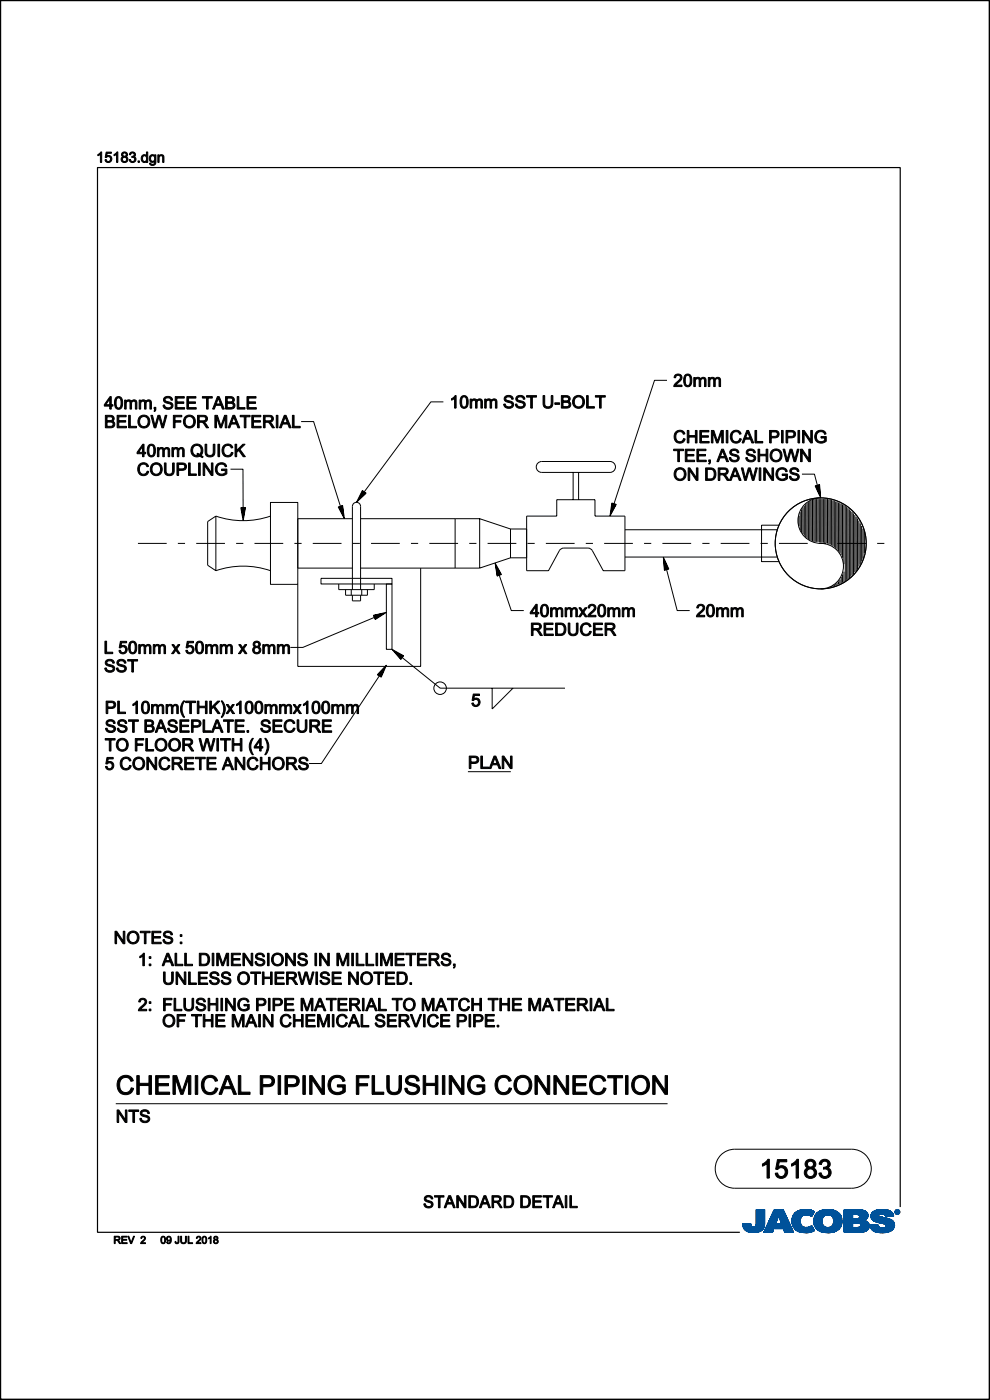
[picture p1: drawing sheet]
<svg xmlns="http://www.w3.org/2000/svg" width="210mm" height="297mm" viewBox="0 0 210 297" stroke-linecap="round" stroke-linejoin="round" font-family="sans-serif">
<path d="M191 256.1v-220.6h-170.3v225.9h136.2M.1 296.6v.3h209.7v-296.8h-209.7v296.8" fill="none" stroke="#000" stroke-width=".25"/>
<g fill="none" stroke="#000" stroke-width=".21">
<path d="M.1 .1h209.8v296.7h-209.8zM48.9 99.5h2.6l.1 8.9-.1-.3h.2l-.1 .7-.2-.8h.4l-.2 1.4-.2-1.5 .6-.1-.4 2.1-.4-2.1 .9-.1-.5 2.8-.5-2.8h1M63.9 89.4h2.6l5.9 18.7-.1-.3 .1-.1 .2 .8-.4-.8 .3-.1 .2 1.4-.6-1.3 .5-.3 .3 2.1-1-1.9 .8-.3 .3 2.7-1.2-2.4 .9-.3M94.1 85.3h-2.7l-14.6 19.6 .2-.3 .2 .1-.6 .6 .4-.8 .3 .2-1 1 .7-1.3 .5 .3-1.5 1.4 .9-1.9 .8 .4-2.1 2 1.3-2.5 .8 .5M114.2 98.1l.7-.2h14.5a1.16 1.16 0 0 1 1.2 1.2 1.16 1.16 0 0 1-1.2 1.1h-14.5a1.16 1.16 0 0 1-1.1-.8 1.16 1.16 0 0 1 .4-1.3zM141.5 80.7h-2.7l-8.8 26.8 .1-.3h.2l-.4 .8 .1-.9 .4 .1-.6 1.2 .2-1.4 .6 .1-1 1.8 .3-2.1 .8 .2-1.3 2.5 .4-2.8 .9 .3M29.3 115.3h6.1M37.7 115.3h1.6M41.6 115.3h6.1M45.8 109.5a17.8 17.8 0 0 0 11.6 0M45.8 109.5l-1.7 1.1v9.3l1.7 1.2M45.8 109.5v11.6"/>
<path d="M50.1 115.3h1.5M54 115.3h6.1M57.4 106.6h5.8v17.4h-5.8zM62.5 115.3h1.5M66.3 115.3h6.1M74.8 110h-11.6v10.5h11.6M74.8 115.3h1.5M76.5 110h25.2M78.7 115.3h6.1M87.2 115.3h1.5M91.1 115.3h6.1M96.5 110v10.5"/>
<path d="M99.5 115.3h1.6M101.7 110l6.6 2.2M101.7 110v10.5M103.4 115.3h6.1M108.3 118.3l-6.6 2.2M108.3 112.2v6.1M108.3 118.3h3.4M108.3 112.2h3.4M111.9 115.3h1.5M115.8 115.3h6.1M121.6 100.2v5.8M122.7 100.2v5.8"/>
<path d="M124.3 115.3h1.5M128.2 115.3h6M132.6 118.2h32.3M132.6 112.4h32.3M136.6 115.3h1.5M140.5 115.3h6.1M149 115.3h1.5M152.9 115.3h6.1M161.3 115.3h1.6M165.2 115.3h6.1M165.2 111.4h-3.7v7.7h3.7M169.5 109.5v2.1"/>
<path d="M169.7 108.6v3.9M170 108.1v4.8M170.1 100.6h2.7l.8 3-.2-.2 .2-.1 .1 .8-.4-.8 .4-.2 .1 1.4-.6-1.3 .6-.3 .2 2.1-.9-1.9 .7-.3 .3 2.8-1.2-2.5 .9-.3M170.3 107.6v5.7M170.6 107.3v6.3M170.9 107v7M171.2 106.7v7.5M171.5 106.5v8M171.8 106.3v8.3M172.1 106.1v8.6M172.4 106v8.8M172.6 105.9v9.1"/>
<path d="M172.9 105.9v9.1M173.2 105.9v9.1M173.5 105.9v9.1M173.7 115.3h1.5M173.8 105.9v9.2M174.1 105.9v9.2M174.1 105.6a4.9 4.9 0 0 0-4.8 5.2 4.9 4.9 0 0 0 5.4 4.5 4.8 4.8 0 0 1 4.2 5.1 4.8 4.8 0 0 1-4.8 4.5M174.4 105.9v9.2M174.7 105.9v9.2M175 105.9v9.3M175.2 105.9v9.3M175.5 105.9v9.4"/>
<path d="M175.8 105.9v9.6M176.1 106v9.5M176.4 106.1v9.6M176.7 106.2v9.7M177 106.3v9.8M177.3 106.4v9.9M177.6 106.5v10.1M177.6 115.3h6.1M177.8 106.6v10.3M178.1 106.7v10.6M178.4 106.9v10.9M178.7 107v11.3"/>
<path d="M179 107.1v12.6M179.3 107.3v16M179.6 107.6v15.4M179.9 107.8v15.1M180.2 108v14.7M180.4 108.3l.1 14.1M180.7 108.6l.1 13.5M181 108.9v12.9M181.3 109.3v12.1M181.6 109.6v11.6M181.9 110v10.8M182.2 110.5v9.7"/>
<path d="M182.5 111v8.7M182.8 111.6v7.5M183.1 112.1v6.4M183.3 112.6l.1 4.7M186.1 115.3h1.5M45.8 121.1a17.8 17.8 0 0 1 11.6 0M68.1 122.7h15v1.2h-15zM71.9 123.9v1.2h7.5v-1.2M73.3 125.1v1.2h4.6v-1.2M74.5 125.1v1.2M74.8 125.1v-17.7a.87 .87 0 0 1 .8-.8 .87 .87 0 0 1 .9 .8v17.7M74.8 126.3v1.2h1.7v-1.2"/>
<path d="M76.5 120.5h25.2M76.7 125.1v1.2M79.2 130.5l.4 .9 2.4-1.5-2.8 .6 .4 .8 1.8-1.2-2.1 .5 .4 .5 1.2-.8-1.3 .3 .1 .4 .8-.5-.8 .2 .1 .2 .3-.2-15.9 6.6h-2.6M82 123.9h1.1v13.9h-1.1zM83.1 137.8l10.3 8.2h26.4M85.3 139.5l-.5-.4 .2 .1v.2l-.6-.6 .8 .4-.3 .3-.9-1 1.3 .7-.3 .6-1.4-1.6 1.9 1-.5 .7-1.9-2.1 2.5 1.3-.6 .8M89.2 120.5v20.9h-26v-17.4M105.4 122.2l1-.3-1.4-2.5 .4 2.8 .8-.4-1-1.8 .3 2.1 .5-.3-.6-1.3 .2 1.4 .4-.2-.5-.7 .2 .7 .1-.1-.1-.2 2.8 8.1h2.6M127.9 121.1h4.7v-11.6h-6.4v-3.5h-8.1v3.5h-6.4v11.6h4.6l2.3-4.3 .4-.4 .6-.1h5.1l.6 .1 .4 .4 2.3 4.3M140.9 121l1-.3-1.2-2.5 .2 2.8 .8-.3-.9-1.9 .2 2.1 .6-.3-.6-1.4 .1 1.5 .4-.2-.4-.8 .1 .8 .2-.1-.2-.2 2.4 9.3h2.7M176.4 124.3v.2M176.7 124.2v.3"/>
<path d="M177 124v.4M177.3 123.8v.5M177.6 123.6v.6M177.9 123.3v.7M178.1 122.9v1M178.4 122.4v1.4M178.7 121.9v1.7M179 121.3v2.2M80.1 143.1l.8 .6 1.1-2.6-1.9 2 .7 .4 .8-1.9-1.4 1.5 .6 .2 .6-1.3-1 1 .3 .2 .4-.8-.6 .6 .2 .1 .1-.3-12.6 19.2h-2.7M104.4 146v4.4l4.4-4.4M99.3 163.7h9.1M24.6 234.1h117"/>
<path d="M152.9 245l1.4-.9 1.6-.3h24.8a4.1 4.1 0 0 1 4.1 4.1 4.1 4.1 0 0 1-4.1 4.2h-24.8a4.1 4.1 0 0 1-3.9-2.6 4.1 4.1 0 0 1 .9-4.5z"/>
<circle cx="174.1" cy="115.3" r="9.7"/>
<circle cx="93.4" cy="146" r="1.33"/>
</g>
<g fill="#000" stroke="#000" stroke-width=".21">
<path d="M20.8 32.8l.8-.6v2.2h-.3v-1.7l-.5 .3z" fill-rule="evenodd"/>
<path d="M22.5 32.3h1.1v.2h-.9l-.1 .6a.73 .73 0 0 1 1.1 .4 .73 .73 0 0 1-.5 1 .73 .73 0 0 1-.9-.6l.2-.1a.48 .48 0 0 0 .7 .3 .48 .48 0 0 0 .2-.7 .48 .48 0 0 0-.7-.1l-.4 .1z" fill-rule="evenodd"/>
<path d="M24.2 32.8l.8-.6v2.2h-.3v-1.7l-.5 .3z" fill-rule="evenodd"/>
<path d="M25.9 32.4l-.1 .5 .3 .3a.66 .66 0 0 0-.2 1 .66 .66 0 0 0 1 0 .66 .66 0 0 0-.2-1 .59 .59 0 0 0 .2-.9 .59 .59 0 0 0-1 .1zM26.1 32.8a.36 .36 0 0 1 .7 0 .36 .36 0 0 1-.7 0zM26 33.8a.45 .45 0 0 1 .9 0 .45 .45 0 0 1-.9 0z" fill-rule="evenodd"/>
<path d="M27.7 32.4a.59 .59 0 0 1 .8 0 .59 .59 0 0 1-.1 .9 .68 .68 0 0 1 0 1.1 .68 .68 0 0 1-1-.5l.3-.1a.44 .44 0 0 0 .5 .4 .44 .44 0 0 0 .3-.5 .44 .44 0 0 0-.6-.3l.1-.2a.38 .38 0 0 0 .5-.3 .38 .38 0 0 0-.4-.5 .38 .38 0 0 0-.4 .5l-.3-.1z" fill-rule="evenodd"/>
<path d="M29.3 34.1h.3v.3h-.3z" fill-rule="evenodd"/>
<path d="M30.1 33a.77 .77 0 0 0-.1 1.1 .77 .77 0 0 0 1.1 .1v.2h.2v-2.2h-.2v.8l-.5-.2zM30.4 33.2a.57 .57 0 0 1 .7 .3 .57 .57 0 0 1-.3 .7 .61 .61 0 0 1-.6-.3 .61 .61 0 0 1 .2-.7z" fill-rule="evenodd"/>
<path d="M31.8 33a.76 .76 0 0 0-.1 1.1 .76 .76 0 0 0 1.1 .1 .45 .45 0 0 1-.2 .6 .45 .45 0 0 1-.6-.2h-.3a.7 .7 0 0 0 .9 .5 .7 .7 0 0 0 .5-.9v-1.4h-.3v.2l-.3-.2h-.3zM32.1 33.2a.51 .51 0 0 1 .7 .4 .51 .51 0 0 1-.7 .5l-.2-.5z" fill-rule="evenodd"/>
<path d="M33.5 32.8h.2v.3a.57 .57 0 0 1 .7-.3 .57 .57 0 0 1 .4 .7v.9h-.3v-.9a.4 .4 0 0 0-.4-.5 .4 .4 0 0 0-.4 .6v.8h-.2z" fill-rule="evenodd"/>
<path d="M22.4 88.1v2.7h1a.75 .75 0 0 0 .9-.5 .75 .75 0 0 0-.4-1 .67 .67 0 0 0 .3-.8 .67 .67 0 0 0-.9-.4zM22.7 88.4h.5a.44 .44 0 0 1 .6 .2 .44 .44 0 0 1-.1 .5l-1 .1zM22.7 89.5h.6a.49 .49 0 0 1 .7 .5 .49 .49 0 0 1-.6 .4h-.7z" fill-rule="evenodd"/>
<path d="M23.3 84.1l-1.2 1.8v.3h1.2v.6h.3v-.6h.4v-.3h-.4v-1.8zM23.3 84.7v1.2h-.9z" fill-rule="evenodd"/>
<path d="M24.7 84.3a1.99 1.99 0 0 0 0 2.4 .95 .95 0 0 0 1.1-.1 .95 .95 0 0 0 .2-1.1 .95 .95 0 0 0-.2-1.1 .95 .95 0 0 0-1.1-.1zM24.8 84.6l.5-.2a1.64 1.64 0 0 1 0 2.1h-.3a1.69 1.69 0 0 1-.2-1.9z" fill-rule="evenodd"/>
<path d="M24.8 88.1h2v.3h-1.6v.8h1.5v.3h-1.5v.9h1.6v.4h-2z" fill-rule="evenodd"/>
<path d="M26.4 84.9h.3v.2a.65 .65 0 0 1 1.2 .1 .62 .62 0 0 1 .7-.4 .62 .62 0 0 1 .4 .7v1.3h-.3v-1.2a.43 .43 0 0 0-.5-.5 .43 .43 0 0 0-.3 .6v1.1h-.3v-1.3a.44 .44 0 0 0-.6-.4 .44 .44 0 0 0-.2 .7v1h-.4z" fill-rule="evenodd"/>
<path d="M27.3 88.1h.3v2.3h1.3v.4h-1.6z" fill-rule="evenodd"/>
<path d="M29.6 88.4a1.34 1.34 0 0 0 0 2.1 1.34 1.34 0 0 0 2-.3 1.33 1.33 0 0 0-.2-1.8 1.33 1.33 0 0 0-1.8 0zM29.9 88.6a.99 .99 0 0 1 1.6 .8 .99 .99 0 0 1-1.6 .8l-.3-.7z" fill-rule="evenodd"/>
<path d="M29.5 84.9h.3v.2a.65 .65 0 0 1 1.1 .1 .62 .62 0 0 1 .8-.4 .62 .62 0 0 1 .4 .7v1.3h-.3v-1.2a.43 .43 0 0 0-.5-.5 .43 .43 0 0 0-.3 .6v1.1h-.3v-1.3a.44 .44 0 0 0-.6-.4 .44 .44 0 0 0-.3 .7v1h-.3z" fill-rule="evenodd"/>
<path d="M30.3 94.2l-1.2 1.8v.3h1.1v.6h.4v-.6h.3v-.3h-.3v-1.8zM30.2 94.8v1.2h-.8z" fill-rule="evenodd"/>
<path d="M29.6 98.4a1.15 1.15 0 0 1 1.9 .5l-.3 .1a.87 .87 0 0 0-1.2-.4 .87 .87 0 0 0-.4 1.1 .82 .82 0 0 0 .7 .9 .82 .82 0 0 0 .9-.7l.4 .1a1.22 1.22 0 0 1-1.6 .8 1.22 1.22 0 0 1-.8-1.5z" fill-rule="evenodd"/>
<path d="M31.6 94.4a1.99 1.99 0 0 0 .1 2.4 .95 .95 0 0 0 1-.1 .95 .95 0 0 0 .3-1.1 .95 .95 0 0 0-.3-1.1 .95 .95 0 0 0-1.1-.1zM31.7 94.7l.5-.2a1.64 1.64 0 0 1 0 2.1h-.2a1.69 1.69 0 0 1-.3-1.9z" fill-rule="evenodd"/>
<path d="M32.2 98.5a1.34 1.34 0 0 0 .1 2.1 1.34 1.34 0 0 0 2-.3 1.33 1.33 0 0 0-.3-1.8 1.33 1.33 0 0 0-1.8 0zM32.5 98.7a.99 .99 0 0 1 1.6 .8 .99 .99 0 0 1-1.6 .8l-.3-.7z" fill-rule="evenodd"/>
<path d="M32.7 86.4h.4l-.1 .6-.2 .3-.1-.1 .2-.4h-.2z" fill-rule="evenodd"/>
<path d="M32 88.1h.4l.5 2.3 .6-2.3h.4l.6 2.3 .5-2.3h.4l-.7 2.7h-.4l-.6-2.4-.6 2.4h-.4z" fill-rule="evenodd"/>
<path d="M33.4 95h.3v.2a.65 .65 0 0 1 1.1 .1 .62 .62 0 0 1 .7-.4 .62 .62 0 0 1 .5 .7v1.3h-.3v-1.2a.43 .43 0 0 0-.5-.5 .43 .43 0 0 0-.3 .6v1.1h-.4v-1.3a.44 .44 0 0 0-.5-.4 .44 .44 0 0 0-.3 .7v1h-.3z" fill-rule="evenodd"/>
<path d="M34.9 84.3a1.04 1.04 0 0 1 1.7 .6h-.3a.63 .63 0 0 0-.7-.5 .63 .63 0 0 0-.6 .5l.4 .3a1.05 1.05 0 0 1 1.3 1 1.11 1.11 0 0 1-1.2 .6 1.11 1.11 0 0 1-.9-.9h.3a.72 .72 0 0 0 .7 .6 .72 .72 0 0 0 .7-.5l-.4-.3a.98 .98 0 0 1-1.1-1.3z" fill-rule="evenodd"/>
<path d="M36.5 95h.3v.2a.65 .65 0 0 1 1.1 .1 .62 .62 0 0 1 .7-.4 .62 .62 0 0 1 .5 .7v1.3h-.4v-1.2a.43 .43 0 0 0-.4-.5 .43 .43 0 0 0-.4 .6v1.1h-.3v-1.3a.44 .44 0 0 0-.6-.4 .44 .44 0 0 0-.2 .7v1h-.3z" fill-rule="evenodd"/>
<path d="M34.9 98.2h.3v1.5a.71 .71 0 0 0 .7 .9 .71 .71 0 0 0 .7-.9v-1.5h.4v1.5a1.05 1.05 0 0 1-1.1 1.2 1.05 1.05 0 0 1-1-1.2z" fill-rule="evenodd"/>
<path d="M36.8 88.1h1.8v.3h-1.5v.8h1.3v.4h-1.3v1.2h-.3z" fill-rule="evenodd"/>
<path d="M37.2 84.1h1.9v.4h-1.6v.8h1.5v.3h-1.5v.9h1.7v.3h-2z" fill-rule="evenodd"/>
<path d="M39.3 88.4a1.34 1.34 0 0 0 0 2.1 1.34 1.34 0 0 0 2-.3 1.33 1.33 0 0 0-.3-1.8 1.33 1.33 0 0 0-1.7 0zM39.5 88.6a.99 .99 0 0 1 1.6 .8 .99 .99 0 0 1-1.6 .8l-.2-.7z" fill-rule="evenodd"/>
<path d="M39.6 84.1h2v.4h-1.6v.8h1.5v.3h-1.5v.9h1.6v.3h-2z" fill-rule="evenodd"/>
<path d="M41.9 88.1v2.7h.4v-1.2h.4a.81 .81 0 0 1 .7 .6l.4 .6h.4l-.9-1.2a.74 .74 0 0 0 .7-.9 .74 .74 0 0 0-.9-.6zM42.3 88.4h.8a.46 .46 0 0 1 .6 .5 .46 .46 0 0 1-.7 .4h-.7z" fill-rule="evenodd"/>
<path d="M40.9 94.5a1.37 1.37 0 0 0-.2 1.8 1.37 1.37 0 0 0 1.7 .5l.6 .3 .1-.2-.5-.3a1.36 1.36 0 0 0 .2-1.9 1.36 1.36 0 0 0-1.9-.2zM41.1 94.8a1.01 1.01 0 0 1 1.4 0 1.01 1.01 0 0 1 0 1.4l-.1 .2-.5-.2-.1 .2 .3 .2a1.03 1.03 0 0 1-1.1-.4 1.03 1.03 0 0 1 0-1.2z" fill-rule="evenodd"/>
<path d="M42.9 84.1h2.1v.4h-.8v2.3h-.4v-2.3h-.9z" fill-rule="evenodd"/>
<path d="M46.1 84.1l-1 2.7h.4l.3-.8h1.1l.3 .8h.4l-1.1-2.7zM46.3 84.4l.5 1.3h-.9z" fill-rule="evenodd"/>
<path d="M43.5 94.2h.4v1.6a.71 .71 0 0 0 .6 .8 .71 .71 0 0 0 .7-.8v-1.6h.4v1.6a1.05 1.05 0 0 1-1.1 1.1 1.05 1.05 0 0 1-1-1.1z" fill-rule="evenodd"/>
<path d="M45.6 88.1h.5l.8 2.3 .7-2.3h.5v2.7h-.3v-2.3l-.8 2.3h-.3l-.8-2.3v2.3h-.3z" fill-rule="evenodd"/>
<path d="M46.2 94.2h.4v2.7h-.4z" fill-rule="evenodd"/>
<path d="M46.1 98.5a1.21 1.21 0 0 1 2 .5h-.3a.96 .96 0 0 0-1.4-.4 .96 .96 0 0 0-.3 1.3 1.05 1.05 0 0 0 1.7 .4v-.5h-.8v-.3h1.1v1a1.43 1.43 0 0 1-2.1 0 1.43 1.43 0 0 1 .1-2z" fill-rule="evenodd"/>
<path d="M47.8 84.1v2.7h1.1a.75 .75 0 0 0 .9-.5 .75 .75 0 0 0-.5-.9 .67 .67 0 0 0 .4-.9 .67 .67 0 0 0-.9-.4zM48.2 84.5h.5a.44 .44 0 0 1 .6 .1 .44 .44 0 0 1-.1 .6l-1 .1zM48.2 85.6h.6a.49 .49 0 0 1 .7 .4 .49 .49 0 0 1-.6 .5h-.7z" fill-rule="evenodd"/>
<path d="M49.4 88.1l-1 2.7h.4l.2-.8h1.2l.3 .8h.4l-1.1-2.7zM49.6 88.4l.4 1.3h-.9z" fill-rule="evenodd"/>
<path d="M47.5 94.5a1.15 1.15 0 0 1 1.9 .5h-.4a.87 .87 0 0 0-1.1-.4 .87 .87 0 0 0-.4 1.2 .82 .82 0 0 0 .7 .8 .82 .82 0 0 0 .9-.6h.3a1.22 1.22 0 0 1-1.5 .9 1.22 1.22 0 0 1-.8-1.6z" fill-rule="evenodd"/>
<path d="M49.9 94.2h.3v1.4l1.3-1.4h.5l-1.1 1.1 1.1 1.6h-.4l-1-1.3-.4 .4v.9h-.3z" fill-rule="evenodd"/>
<path d="M50.3 84.1h.4v2.4h1.3v.3h-1.7z" fill-rule="evenodd"/>
<path d="M50.9 88.1h2.1v.3h-.8v2.4h-.4v-2.4h-.9z" fill-rule="evenodd"/>
<path d="M52.4 84.1h1.9v.4h-1.6v.8h1.5v.3h-1.5v.9h1.7v.3h-2z" fill-rule="evenodd"/>
<path d="M53.4 88.1h1.9v.3h-1.5v.8h1.4v.3h-1.4v.9h1.6v.4h-2z" fill-rule="evenodd"/>
<path d="M55.9 88.1v2.7h.3v-1.2l.8 .1 .8 1.1h.4l-1-1.2a.74 .74 0 0 0 .8-.9 .74 .74 0 0 0-.9-.6zM56.2 88.4h.9a.46 .46 0 0 1 .5 .5 .46 .46 0 0 1-.6 .4h-.8z" fill-rule="evenodd"/>
<path d="M58.6 88.1h.4v2.7h-.4z" fill-rule="evenodd"/>
<path d="M60.3 88.1l-1 2.7h.4l.2-.8h1.2l.3 .8h.4l-1.1-2.7zM60.5 88.4l.4 1.3h-.9z" fill-rule="evenodd"/>
<path d="M62 88.1h.4v2.3h1.3v.4h-1.7z" fill-rule="evenodd"/>
<path d="M95.8 84.6l.7-.7h.3v2.7h-.4v-2.1l-.6 .4z" fill-rule="evenodd"/>
<path d="M98 84.1a1.99 1.99 0 0 0 0 2.4 .88 .88 0 0 0 1-.1 .88 .88 0 0 0 .3-.8 1.17 1.17 0 0 0-1-1.7zM98.1 84.4l.5-.2a1.64 1.64 0 0 1 0 2.1h-.3a1.69 1.69 0 0 1-.2-1.9z" fill-rule="evenodd"/>
<path d="M99.7 84.7h.3v.2a.65 .65 0 0 1 1.1 .1 .62 .62 0 0 1 .8-.4 .62 .62 0 0 1 .4 .7v1.3h-.3v-1.2a.43 .43 0 0 0-.5-.5 .43 .43 0 0 0-.3 .6v1.1h-.3v-1.3a.44 .44 0 0 0-.6-.4 .44 .44 0 0 0-.2 .7v1h-.4z" fill-rule="evenodd"/>
<path d="M102.8 84.7h.3v.2a.65 .65 0 0 1 1.1 .1 .62 .62 0 0 1 .7-.4 .62 .62 0 0 1 .5 .7v1.3h-.3v-1.2a.43 .43 0 0 0-.5-.5 .43 .43 0 0 0-.3 .6v1.1h-.3v-1.3a.44 .44 0 0 0-.6-.4 .44 .44 0 0 0-.3 .7v1h-.3z" fill-rule="evenodd"/>
<path d="M107.2 84.1a1.04 1.04 0 0 1 1.7 .6h-.4a.63 .63 0 0 0-.6-.5 .63 .63 0 0 0-.6 .5l.4 .3a1.05 1.05 0 0 1 1.2 1 1.11 1.11 0 0 1-1.1 .6 1.11 1.11 0 0 1-1-.9h.4a.72 .72 0 0 0 .7 .6 .72 .72 0 0 0 .7-.6l-.4-.2a.98 .98 0 0 1-1.1-1.3z" fill-rule="evenodd"/>
<path d="M109.7 84.1a1.04 1.04 0 0 1 1.6 .6h-.3a.63 .63 0 0 0-.6-.5 .63 .63 0 0 0-.6 .5l.3 .3a1.05 1.05 0 0 1 1.3 1 1.11 1.11 0 0 1-1.2 .6 1.11 1.11 0 0 1-.9-.9h.3a.72 .72 0 0 0 .7 .6 .72 .72 0 0 0 .8-.6l-.4-.2a.98 .98 0 0 1-1.2-1.3z" fill-rule="evenodd"/>
<path d="M111.7 83.9h2.1v.3h-.9v2.4h-.3v-2.4h-.9z" fill-rule="evenodd"/>
<path d="M115.2 83.9h.3v1.6a.71 .71 0 0 0 .7 .8 .71 .71 0 0 0 .7-.8v-1.6h.4v1.6a1.05 1.05 0 0 1-1.1 1.1 1.05 1.05 0 0 1-1-1.1z" fill-rule="evenodd"/>
<path d="M117.7 85.5h1v.3h-1z" fill-rule="evenodd"/>
<path d="M119.1 83.9v2.7h1a.75 .75 0 0 0 .9-.5 .75 .75 0 0 0-.4-.9 .67 .67 0 0 0 .3-.9 .67 .67 0 0 0-.8-.4zM119.4 84.2h.6a.44 .44 0 0 1 .5 .2 .44 .44 0 0 1 0 .6h-1.1zM119.4 85.4h.6a.49 .49 0 0 1 .7 .4 .49 .49 0 0 1-.6 .5h-.7z" fill-rule="evenodd"/>
<path d="M121.8 84.3a1.34 1.34 0 0 0 0 2 1.34 1.34 0 0 0 2-.3 1.33 1.33 0 0 0-.2-1.8 1.33 1.33 0 0 0-1.8 .1zM122.1 84.4a.99 .99 0 0 1 1.6 .9 .99 .99 0 0 1-1.6 .7l-.3-.7z" fill-rule="evenodd"/>
<path d="M124.4 83.9h.4v2.4h1.3v.3h-1.7z" fill-rule="evenodd"/>
<path d="M126.3 83.9h2.1v.3h-.9v2.4h-.3v-2.4h-.9z" fill-rule="evenodd"/>
<path d="M142.9 95.3h2.1v.3h-.9v2.3h-.3v-2.3h-.9z" fill-rule="evenodd"/>
<path d="M143.2 79.5a.87 .87 0 0 1 1.4 .2 .87 .87 0 0 1-.5 1.3l-.7 .7h1.3v.3h-1.8a3 3 0 0 1 1.3-1.5 .51 .51 0 0 0-.2-.9 .51 .51 0 0 0-.7 .5h-.3z" fill-rule="evenodd"/>
<path d="M143.4 91.6a1.15 1.15 0 0 1 1.9 .4l-.4 .1a.87 .87 0 0 0-1.1-.4 .87 .87 0 0 0-.4 1.1 .82 .82 0 0 0 .7 .9 .82 .82 0 0 0 .9-.7l.3 .1a1.22 1.22 0 0 1-1.5 .8 1.22 1.22 0 0 1-.8-1.5z" fill-rule="evenodd"/>
<path d="M145.4 79.5a1.99 1.99 0 0 0 0 2.4 .95 .95 0 0 0 1.1-.1 .95 .95 0 0 0 .2-1.1 .95 .95 0 0 0-.2-1.1 .95 .95 0 0 0-1.1-.1zM145.5 79.8l.5-.2a1.64 1.64 0 0 1 0 2.2h-.3a1.69 1.69 0 0 1-.2-2z" fill-rule="evenodd"/>
<path d="M145.4 95.3h1.9v.3h-1.6v.8h1.5v.3h-1.5v.9h1.6v.3h-1.9z" fill-rule="evenodd"/>
<path d="M145.8 91.3h.3v1.1h1.4v-1.1h.4v2.7h-.4v-1.3h-1.4v1.3h-.3z" fill-rule="evenodd"/>
<path d="M147.2 80.1h.3v.3a.65 .65 0 0 1 1.1 0 .62 .62 0 0 1 .7-.4 .62 .62 0 0 1 .5 .7v1.3h-.4v-1.2a.43 .43 0 0 0-.4-.5 .43 .43 0 0 0-.4 .6v1.1h-.3v-1.2a.44 .44 0 0 0-.6-.4 .44 .44 0 0 0-.2 .6v1h-.3z" fill-rule="evenodd"/>
<path d="M147.8 95.3h1.9v.3h-1.5v.8h1.5v.3h-1.5v.9h1.6v.3h-2z" fill-rule="evenodd"/>
<path d="M148.4 91.3h2v.3h-1.6v.8h1.5v.4h-1.5v.9h1.6v.3h-2z" fill-rule="evenodd"/>
<path d="M150.2 80.1h.3v.3a.65 .65 0 0 1 1.2 0 .62 .62 0 0 1 .7-.4 .62 .62 0 0 1 .5 .7v1.3h-.4v-1.2a.43 .43 0 0 0-.4-.5 .43 .43 0 0 0-.4 .6v1.1h-.3v-1.2a.44 .44 0 0 0-.6-.4 .44 .44 0 0 0-.2 .6v1h-.4z" fill-rule="evenodd"/>
<path d="M150.3 97.6h.4v.5l-.3 .4-.1-.2 .2-.4h-.2z" fill-rule="evenodd"/>
<path d="M150.9 91.3h.5l.8 2.3 .8-2.3h.4v2.7h-.3v-2.2l-.8 2.2h-.3l-.8-2.3v2.3h-.3z" fill-rule="evenodd"/>
<path d="M153.1 95.3l-1 2.6h.3l.3-.8h1.1l.3 .8h.4l-1-2.6zM153.3 95.6l.4 1.3h-.9z" fill-rule="evenodd"/>
<path d="M154.1 91.3h.3v2.7h-.3z" fill-rule="evenodd"/>
<path d="M155 95.4a1.04 1.04 0 0 1 1.7 .6l-.3 .1a.63 .63 0 0 0-.6-.5 .63 .63 0 0 0-.6 .5l.3 .2a1.05 1.05 0 0 1 1.3 1.1 1.11 1.11 0 0 1-1.2 .6 1.11 1.11 0 0 1-.9-.9h.3a.72 .72 0 0 0 .7 .6 .72 .72 0 0 0 .8-.6l-.4-.3a.98 .98 0 0 1-1.2-1.2z" fill-rule="evenodd"/>
<path d="M155.3 91.6a1.15 1.15 0 0 1 1.9 .4l-.3 .1a.87 .87 0 0 0-1.2-.4 .87 .87 0 0 0-.4 1.1 .82 .82 0 0 0 .7 .9 .82 .82 0 0 0 .9-.7l.4 .1a1.22 1.22 0 0 1-1.6 .8 1.22 1.22 0 0 1-.8-1.5z" fill-rule="evenodd"/>
<path d="M158.4 91.3l-1 2.7h.4l.3-.8h1.1l.3 .8h.4l-1.1-2.7zM158.6 91.6l.5 1.3h-.9z" fill-rule="evenodd"/>
<path d="M158.5 95.4a1.04 1.04 0 0 1 1.7 .6l-.3 .1a.63 .63 0 0 0-.6-.5 .63 .63 0 0 0-.6 .5l.3 .2a1.05 1.05 0 0 1 1.3 1.1 1.11 1.11 0 0 1-1.2 .6 1.11 1.11 0 0 1-.9-.9h.3a.72 .72 0 0 0 .7 .6 .72 .72 0 0 0 .7-.6l-.3-.3a.98 .98 0 0 1-1.2-1.2z" fill-rule="evenodd"/>
<path d="M160.1 91.3h.4v2.4h1.3v.3h-1.7z" fill-rule="evenodd"/>
<path d="M160.8 95.3h.3v1.1h1.4v-1.1h.4v2.6h-.4v-1.2h-1.4v1.2h-.3z" fill-rule="evenodd"/>
<path d="M163.2 91.3v2.7h.4v-1.1h.7a.81 .81 0 0 0 1-.8 .81 .81 0 0 0-1.1-.8zM163.6 91.6h.7a.49 .49 0 0 1 .6 .5 .49 .49 0 0 1-.6 .5h-.7z" fill-rule="evenodd"/>
<path d="M163.7 95.6a1.34 1.34 0 0 0 0 2 1.34 1.34 0 0 0 2-.3 1.33 1.33 0 0 0-.2-1.7 1.33 1.33 0 0 0-1.8 0zM164 95.8a.99 .99 0 0 1 1.5 .8 .99 .99 0 0 1-1.5 .8l-.3-.7z" fill-rule="evenodd"/>
<path d="M165.8 91.3h.3v2.7h-.3z" fill-rule="evenodd"/>
<path d="M166.7 91.3v2.7h.4v-1.1h.7a.81 .81 0 0 0 1-.8 .81 .81 0 0 0-1.1-.8zM167.1 91.6h.7a.49 .49 0 0 1 .6 .5 .49 .49 0 0 1-.6 .5h-.7z" fill-rule="evenodd"/>
<path d="M166.1 95.3h.3l.6 2.3 .6-2.3h.4l.6 2.3 .5-2.3h.4l-.7 2.6h-.4l-.6-2.3-.6 2.3h-.4z" fill-rule="evenodd"/>
<path d="M169.3 91.3h.3v2.7h-.3z" fill-rule="evenodd"/>
<path d="M169.8 95.3h.4l1.4 2.1v-2.1h.3v2.6h-.4l-1.3-2v2h-.4z" fill-rule="evenodd"/>
<path d="M170.2 91.3h.4l1.4 2.1v-2.1h.3v2.7h-.3l-1.4-2.1v2.1h-.4z" fill-rule="evenodd"/>
<path d="M173.3 91.6a1.21 1.21 0 0 1 1.9 .5h-.3a.96 .96 0 0 0-1.3-.4 .96 .96 0 0 0-.4 1.4 1.05 1.05 0 0 0 1.7 .3v-.5h-.8v-.3h1.2v1a1.43 1.43 0 0 1-2.1 0 1.43 1.43 0 0 1 .1-2z" fill-rule="evenodd"/>
<path d="M37.5 98.2v2.7h.4v-1.1h.7a.81 .81 0 0 0 1-.8 .81 .81 0 0 0-1.1-.8zM37.9 98.5h.7a.49 .49 0 0 1 .6 .5 .49 .49 0 0 1-.6 .5h-.7z" fill-rule="evenodd"/>
<path d="M40 98.2h.3v2.3h1.3v.4h-1.6z" fill-rule="evenodd"/>
<path d="M42.1 98.2h.4v2.7h-.4z" fill-rule="evenodd"/>
<path d="M43.1 98.2h.3l1.4 2.1v-2.1h.4v2.7h-.4l-1.4-2.1v2.1h-.3z" fill-rule="evenodd"/>
<path d="M143.3 99.6a1.34 1.34 0 0 0 .1 2 1.34 1.34 0 0 0 2-.3 1.33 1.33 0 0 0-.3-1.8 1.33 1.33 0 0 0-1.8 .1zM143.6 99.8a.99 .99 0 0 1 1.6 .8 .99 .99 0 0 1-1.6 .8l-.2-.8z" fill-rule="evenodd"/>
<path d="M146 99.3h.3l1.4 2v-2h.4v2.6h-.4l-1.4-2.1v2.1h-.3z" fill-rule="evenodd"/>
<path d="M149.7 99.3v2.6h.9a1.33 1.33 0 0 0 1.3-1.3 1.33 1.33 0 0 0-1.3-1.3zM150 99.6h.6a1.02 1.02 0 0 1 .9 1 1.02 1.02 0 0 1-.9 1h-.6z" fill-rule="evenodd"/>
<path d="M152.4 99.3v2.6h.3v-1.2h.4a.81 .81 0 0 1 .8 .7l.3 .5h.5l-1-1.2a.74 .74 0 0 0 .8-.8 .74 .74 0 0 0-1-.6zM152.7 99.6h.8a.46 .46 0 0 1 .6 .5 .46 .46 0 0 1-.6 .3h-.8z" fill-rule="evenodd"/>
<path d="M155.7 99.3l-1 2.6h.4l.3-.8h1.1l.3 .8h.4l-1.1-2.6zM155.9 99.5l.5 1.3h-.9z" fill-rule="evenodd"/>
<path d="M157.2 99.3h.4l.5 2.2 .6-2.2h.5l.6 2.2 .5-2.2h.4l-.8 2.6h-.3l-.7-2.3-.6 2.3h-.4z" fill-rule="evenodd"/>
<path d="M161 99.3h.4v2.6h-.4z" fill-rule="evenodd"/>
<path d="M162 99.3h.4l1.4 2v-2h.3v2.6h-.4l-1.4-2.1v2.1h-.3z" fill-rule="evenodd"/>
<path d="M165 99.5a1.21 1.21 0 0 1 2 .5l-.3 .1a.96 .96 0 0 0-1.3-.4 .96 .96 0 0 0-.4 1.3 1.05 1.05 0 0 0 1.7 .4v-.5h-.8v-.3h1.1v.9a1.43 1.43 0 0 1-2 .1 1.43 1.43 0 0 1 0-2.1z" fill-rule="evenodd"/>
<path d="M167.8 99.4a1.04 1.04 0 0 1 1.7 .6h-.4a.63 .63 0 0 0-.6-.5 .63 .63 0 0 0-.6 .6l.4 .2a1.05 1.05 0 0 1 1.2 1.1 1.11 1.11 0 0 1-1.1 .5 1.11 1.11 0 0 1-1-.8l.4-.1a.72 .72 0 0 0 .7 .6 .72 .72 0 0 0 .7-.5l-.4-.3a.98 .98 0 0 1-1.2-1.2z" fill-rule="evenodd"/>
<path d="M22.3 136h.3v2.4h1.3v.3h-1.6z" fill-rule="evenodd"/>
<path d="M25.5 136.1h1.4v.3h-1.1l-.1 .7a.88 .88 0 0 1 1.2 .4 .88 .88 0 0 1-.6 1.2 .88 .88 0 0 1-1.1-.7l.4-.1a.58 .58 0 0 0 .7 .4 .58 .58 0 0 0 .4-.6 .58 .58 0 0 0-.6-.5l-.5 .3-.3-.1z" fill-rule="evenodd"/>
<path d="M27.7 136.2a1.99 1.99 0 0 0 0 2.4 .88 .88 0 0 0 1-.1 .88 .88 0 0 0 .3-.8 1.17 1.17 0 0 0-1-1.7zM27.8 136.5l.5-.2a1.64 1.64 0 0 1 0 2.1h-.3a1.69 1.69 0 0 1-.2-1.9z" fill-rule="evenodd"/>
<path d="M29.4 136.8h.3v.2a.65 .65 0 0 1 1.1 0 .62 .62 0 0 1 .8-.3 .62 .62 0 0 1 .4 .7v1.3h-.3v-1.2a.43 .43 0 0 0-.5-.5 .43 .43 0 0 0-.3 .6v1.1h-.3v-1.3a.44 .44 0 0 0-.6-.4 .44 .44 0 0 0-.2 .7v1h-.4z" fill-rule="evenodd"/>
<path d="M32.5 136.8h.3v.2a.65 .65 0 0 1 1.1 0 .62 .62 0 0 1 .7-.3 .62 .62 0 0 1 .5 .7v1.3h-.3v-1.2a.43 .43 0 0 0-.5-.5 .43 .43 0 0 0-.3 .6v1.1h-.3v-1.3a.44 .44 0 0 0-.6-.4 .44 .44 0 0 0-.3 .7v1h-.3z" fill-rule="evenodd"/>
<path d="M36.5 136.8h.4l.4 .6 .5-.6h.4l-.7 .9 .7 1h-.4l-.5-.8-.5 .8h-.4l.7-1z" fill-rule="evenodd"/>
<path d="M39.7 136.1h1.3v.3h-1l-.2 .7a.88 .88 0 0 1 1.3 .4 .88 .88 0 0 1-.6 1.2 .88 .88 0 0 1-1.1-.7l.4-.1a.58 .58 0 0 0 .6 .4 .58 .58 0 0 0 .5-.6 .58 .58 0 0 0-.6-.5l-.5 .3-.3-.1z" fill-rule="evenodd"/>
<path d="M41.8 136.2a1.99 1.99 0 0 0 .1 2.4 .95 .95 0 0 0 1.1-.2 .95 .95 0 0 0 .2-1 .95 .95 0 0 0-.2-1.1 .95 .95 0 0 0-1.2-.1zM42 136.5l.5-.2a1.64 1.64 0 0 1 0 2.1h-.3a1.69 1.69 0 0 1-.2-1.9z" fill-rule="evenodd"/>
<path d="M43.6 136.8h.3v.2a.65 .65 0 0 1 1.1 0 .62 .62 0 0 1 .7-.3 .62 .62 0 0 1 .5 .7v1.3h-.3v-1.2a.43 .43 0 0 0-.5-.5 .43 .43 0 0 0-.3 .6v1.1h-.3v-1.3a.44 .44 0 0 0-.6-.4 .44 .44 0 0 0-.3 .7v1h-.3z" fill-rule="evenodd"/>
<path d="M46.7 136.8h.3v.2a.65 .65 0 0 1 1.1 0 .62 .62 0 0 1 .7-.3 .62 .62 0 0 1 .5 .7v1.3h-.3v-1.2a.43 .43 0 0 0-.5-.5 .43 .43 0 0 0-.3 .6v1.1h-.4v-1.3a.44 .44 0 0 0-.5-.4 .44 .44 0 0 0-.3 .7v1h-.3z" fill-rule="evenodd"/>
<path d="M50.6 136.8h.4l.5 .6 .4-.6h.4l-.6 .9 .7 1h-.4l-.5-.8-.5 .8h-.4l.7-1z" fill-rule="evenodd"/>
<path d="M53.9 136.2l-.2 .7 .4 .3a.79 .79 0 0 0-.2 1.2 .79 .79 0 0 0 1.2 0 .79 .79 0 0 0-.3-1.2 .71 .71 0 0 0 .2-1.1 .71 .71 0 0 0-1.1 .1zM54 136.7a.45 .45 0 0 1 .9 0 .45 .45 0 0 1-.9 0zM53.9 137.9a.55 .55 0 0 1 1.1 0 .55 .55 0 0 1-1.1 0z" fill-rule="evenodd"/>
<path d="M55.7 136.8h.3v.2a.65 .65 0 0 1 1.2 0 .62 .62 0 0 1 .7-.3 .62 .62 0 0 1 .4 .7v1.3h-.3v-1.2a.43 .43 0 0 0-.5-.5 .43 .43 0 0 0-.3 .6v1.1h-.3v-1.3a.44 .44 0 0 0-.6-.4 .44 .44 0 0 0-.2 .7v1h-.4z" fill-rule="evenodd"/>
<path d="M58.8 136.8h.3v.2a.65 .65 0 0 1 1.1 0 .62 .62 0 0 1 .8-.3 .62 .62 0 0 1 .4 .7v1.3h-.3v-1.2a.43 .43 0 0 0-.5-.5 .43 .43 0 0 0-.3 .6v1.1h-.3v-1.3a.44 .44 0 0 0-.6-.4 .44 .44 0 0 0-.3 .7v1h-.3z" fill-rule="evenodd"/>
<path d="M112.7 132.2v2.6h.4v-1.2l.7 .1 .8 1.1h.5l-1-1.2a.74 .74 0 0 0 .7-.8 .74 .74 0 0 0-.9-.6zM113.1 132.5h.8a.46 .46 0 0 1 .6 .5 .46 .46 0 0 1-.7 .3h-.7z" fill-rule="evenodd"/>
<path d="M113.7 128.2l-1.2 1.7v.3h1.1v.7h.3v-.7h.4v-.3h-.4v-1.7zM113.6 128.7v1.2h-.8z" fill-rule="evenodd"/>
<path d="M115 128.3a1.99 1.99 0 0 0 .1 2.5 .95 .95 0 0 0 1-.2 .95 .95 0 0 0 .3-1.1 .95 .95 0 0 0-.3-1 .95 .95 0 0 0-1.1-.2zM115.1 128.7l.5-.2a1.64 1.64 0 0 1 0 2.1h-.2a1.69 1.69 0 0 1-.3-1.9z" fill-rule="evenodd"/>
<path d="M115.4 132.2h1.9v.3h-1.6v.8h1.5v.3h-1.5v.9h1.7v.3h-2z" fill-rule="evenodd"/>
<path d="M116.8 128.9h.3v.3a.65 .65 0 0 1 1.1 0 .62 .62 0 0 1 .7-.3 .62 .62 0 0 1 .5 .6v1.4h-.3v-1.3a.43 .43 0 0 0-.5-.5 .43 .43 0 0 0-.3 .6v1.2h-.4v-1.3a.44 .44 0 0 0-.5-.4 .44 .44 0 0 0-.3 .7v1h-.3z" fill-rule="evenodd"/>
<path d="M117.9 132.2v2.6h.9a1.33 1.33 0 0 0 1.2-1.3 1.33 1.33 0 0 0-1.2-1.3zM118.2 132.5h.6a1.02 1.02 0 0 1 .9 1 1.02 1.02 0 0 1-.9 1h-.6z" fill-rule="evenodd"/>
<path d="M119.9 128.9h.3v.3a.65 .65 0 0 1 1.1 0 .62 .62 0 0 1 .7-.3 .62 .62 0 0 1 .5 .6v1.4h-.4v-1.3a.43 .43 0 0 0-.4-.5 .43 .43 0 0 0-.4 .6v1.2h-.3v-1.3a.44 .44 0 0 0-.6-.4 .44 .44 0 0 0-.2 .7v1h-.3z" fill-rule="evenodd"/>
<path d="M120.5 132.2h.4v1.5a.71 .71 0 0 0 .7 .9 .71 .71 0 0 0 .7-.9v-1.5h.3v1.5a1.05 1.05 0 0 1-1 1.2 1.05 1.05 0 0 1-1.1-1.2z" fill-rule="evenodd"/>
<path d="M122.8 128.9h.4l.4 .7 .5-.7h.4l-.7 1 .7 1h-.4l-.5-.8-.5 .8h-.4l.7-1z" fill-rule="evenodd"/>
<path d="M123.5 132.4a1.15 1.15 0 0 1 1.9 .5l-.4 .1a.87 .87 0 0 0-1.1-.5 .87 .87 0 0 0-.4 1.2 .82 .82 0 0 0 .7 .9 .82 .82 0 0 0 .9-.7l.3 .1a1.22 1.22 0 0 1-1.5 .8 1.22 1.22 0 0 1-.8-1.6z" fill-rule="evenodd"/>
<path d="M125.9 132.2h1.9v.3h-1.6v.8h1.5v.3h-1.5v.9h1.7v.3h-2z" fill-rule="evenodd"/>
<path d="M125 128.4a.87 .87 0 0 1 1.3 .2 .87 .87 0 0 1-.5 1.2l-.7 .7h1.3v.4h-1.7a3 3 0 0 1 1.2-1.6 .51 .51 0 0 0-.2-.8 .51 .51 0 0 0-.6 .5h-.4z" fill-rule="evenodd"/>
<path d="M127.1 128.3a1.99 1.99 0 0 0 .1 2.5 .95 .95 0 0 0 1.1-.2 .95 .95 0 0 0 .2-1.1 .95 .95 0 0 0-.2-1 .95 .95 0 0 0-1.2-.2zM127.3 128.7l.5-.2a1.64 1.64 0 0 1 0 2.1h-.3a1.69 1.69 0 0 1-.2-1.9z" fill-rule="evenodd"/>
<path d="M128.3 132.2v2.6h.4v-1.2l.8 .1 .7 1.1h.5l-1-1.2a.74 .74 0 0 0 .8-.8 .74 .74 0 0 0-1-.6zM128.7 132.5h.8a.46 .46 0 0 1 .6 .5 .46 .46 0 0 1-.7 .3h-.7z" fill-rule="evenodd"/>
<path d="M128.9 128.9h.3v.3a.65 .65 0 0 1 1.1 0 .63 .63 0 0 1 .7-.3 .63 .63 0 0 1 .5 .6v1.4h-.3v-1.3a.43 .43 0 0 0-.5-.5 .43 .43 0 0 0-.3 .6v1.2h-.3v-1.3a.44 .44 0 0 0-.6-.4 .44 .44 0 0 0-.3 .7v1h-.3z" fill-rule="evenodd"/>
<path d="M132 128.9h.3v.3a.65 .65 0 0 1 1.1 0 .62 .62 0 0 1 .7-.3 .62 .62 0 0 1 .5 .6v1.4h-.3v-1.3a.43 .43 0 0 0-.5-.5 .43 .43 0 0 0-.3 .6v1.2h-.4v-1.3a.44 .44 0 0 0-.5-.4 .44 .44 0 0 0-.3 .7v1h-.3z" fill-rule="evenodd"/>
<path d="M148 128.4a.87 .87 0 0 1 1.4 .2 .87 .87 0 0 1-.5 1.2l-.7 .7h1.3v.4h-1.8a3 3 0 0 1 1.3-1.6 .51 .51 0 0 0-.2-.8 .51 .51 0 0 0-.7 .5h-.3z" fill-rule="evenodd"/>
<path d="M150.2 128.3a1.99 1.99 0 0 0 .1 2.5 .95 .95 0 0 0 1-.2 .95 .95 0 0 0 .3-1.1 .95 .95 0 0 0-.3-1 .95 .95 0 0 0-1.1-.2zM150.3 128.7l.5-.2a1.64 1.64 0 0 1 0 2.1h-.2a1.69 1.69 0 0 1-.3-1.9z" fill-rule="evenodd"/>
<path d="M152 128.9h.3v.3a.65 .65 0 0 1 1.1 0 .62 .62 0 0 1 .7-.3 .62 .62 0 0 1 .5 .6v1.4h-.3v-1.3a.43 .43 0 0 0-.5-.5 .43 .43 0 0 0-.4 .6v1.2h-.3v-1.3a.44 .44 0 0 0-.6-.4 .44 .44 0 0 0-.2 .7v1h-.3z" fill-rule="evenodd"/>
<path d="M155.1 128.9h.2v.3a.65 .65 0 0 1 1.2 0 .62 .62 0 0 1 .7-.3 .62 .62 0 0 1 .5 .6v1.4h-.4v-1.3a.43 .43 0 0 0-.4-.5 .43 .43 0 0 0-.4 .6v1.2h-.3v-1.3a.44 .44 0 0 0-.6-.4 .44 .44 0 0 0-.2 .7v1h-.3z" fill-rule="evenodd"/>
<path d="M22.6 140.1a1.04 1.04 0 0 1 1.7 .6h-.4a.63 .63 0 0 0-.6-.5 .63 .63 0 0 0-.6 .5l.3 .2a1.05 1.05 0 0 1 1.3 1.1 1.11 1.11 0 0 1-1.1 .6 1.11 1.11 0 0 1-1-.9h.4a.72 .72 0 0 0 .7 .6 .72 .72 0 0 0 .7-.6l-.4-.3a.98 .98 0 0 1-1.2-1.2z" fill-rule="evenodd"/>
<path d="M22.7 152.9a1.04 1.04 0 0 1 1.7 .6h-.3a.63 .63 0 0 0-.6-.5 .63 .63 0 0 0-.6 .5l.3 .2a1.05 1.05 0 0 1 1.3 1.1 1.11 1.11 0 0 1-1.2 .6 1.11 1.11 0 0 1-.9-.9h.3a.72 .72 0 0 0 .7 .6 .72 .72 0 0 0 .7-.6l-.3-.3a.98 .98 0 0 1-1.2-1.2z" fill-rule="evenodd"/>
<path d="M22.5 148.7v2.7h.4v-1.1h.6a.81 .81 0 0 0 1-.8 .81 .81 0 0 0-1-.8zM22.9 149h.6a.49 .49 0 0 1 .7 .5 .49 .49 0 0 1-.6 .5h-.7z" fill-rule="evenodd"/>
<path d="M22.3 156.7h2.1v.3h-.9v2.3h-.3v-2.3h-.9z" fill-rule="evenodd"/>
<path d="M25 157a1.34 1.34 0 0 0 0 2 1.34 1.34 0 0 0 2-.3 1.33 1.33 0 0 0-.2-1.7 1.33 1.33 0 0 0-1.8 0zM25.3 157.2a.99 .99 0 0 1 1.6 .8 .99 .99 0 0 1-1.6 .8l-.3-.8z" fill-rule="evenodd"/>
<path d="M25 140.1a1.04 1.04 0 0 1 1.7 .6h-.3a.63 .63 0 0 0-.6-.5 .63 .63 0 0 0-.6 .5l.3 .2a1.05 1.05 0 0 1 1.3 1.1 1.11 1.11 0 0 1-1.2 .6 1.11 1.11 0 0 1-.9-.9h.3a.72 .72 0 0 0 .7 .6 .72 .72 0 0 0 .7-.6l-.3-.3a.98 .98 0 0 1-1.2-1.2z" fill-rule="evenodd"/>
<path d="M25.2 152.9a1.04 1.04 0 0 1 1.7 .6h-.3a.63 .63 0 0 0-.7-.5 .63 .63 0 0 0-.6 .5l.4 .2a1.05 1.05 0 0 1 1.2 1.1 1.11 1.11 0 0 1-1.1 .6 1.11 1.11 0 0 1-.9-.9h.3a.72 .72 0 0 0 .7 .6 .72 .72 0 0 0 .7-.6l-.4-.3a.98 .98 0 0 1-1.1-1.2z" fill-rule="evenodd"/>
<path d="M25 148.7h.3v2.4h1.3v.3h-1.6z" fill-rule="evenodd"/>
<path d="M27.1 139.9h2.1v.3h-.9v2.4h-.3v-2.4h-.9z" fill-rule="evenodd"/>
<path d="M27.3 152.7h2.1v.3h-.9v2.4h-.4v-2.4h-.8z" fill-rule="evenodd"/>
<path d="M28.7 156.7h1.8v.3h-1.5v.8h1.3v.3h-1.3v1.2h-.3z" fill-rule="evenodd"/>
<path d="M28.2 149.4l.7-.7h.3v2.7h-.4v-2.1l-.6 .4z" fill-rule="evenodd"/>
<path d="M30.4 148.9a1.99 1.99 0 0 0 0 2.4 .95 .95 0 0 0 1.1-.2 .95 .95 0 0 0 .2-1 .95 .95 0 0 0-.2-1.1 .95 .95 0 0 0-1.1-.1zM30.5 149.2l.5-.2a1.64 1.64 0 0 1 0 2.1h-.3a1.69 1.69 0 0 1-.2-1.9z" fill-rule="evenodd"/>
<path d="M30.7 152.7v2.7h1a.75 .75 0 0 0 1-.5 .75 .75 0 0 0-.5-1 .67 .67 0 0 0 .3-.8 .67 .67 0 0 0-.8-.4zM31.1 153h.5a.44 .44 0 0 1 .6 .2 .44 .44 0 0 1-.1 .5l-1 .1zM31.1 154.1h.6a.49 .49 0 0 1 .7 .5 .49 .49 0 0 1-.7 .4h-.6z" fill-rule="evenodd"/>
<path d="M30.9 156.7h.4v2.3h1.3v.3h-1.7z" fill-rule="evenodd"/>
<path d="M32.1 149.5h.3v.2a.65 .65 0 0 1 1.2 .1 .62 .62 0 0 1 .7-.4 .62 .62 0 0 1 .4 .7v1.3h-.3v-1.2a.43 .43 0 0 0-.5-.5 .43 .43 0 0 0-.3 .6v1.1h-.3v-1.3a.44 .44 0 0 0-.6-.4 .44 .44 0 0 0-.2 .7v1h-.4z" fill-rule="evenodd"/>
<path d="M33.2 157a1.34 1.34 0 0 0 .1 2 1.34 1.34 0 0 0 2-.3 1.33 1.33 0 0 0-.3-1.7 1.33 1.33 0 0 0-1.8 0zM33.5 157.2a.99 .99 0 0 1 1.6 .8 .99 .99 0 0 1-1.6 .8l-.2-.8z" fill-rule="evenodd"/>
<path d="M33.9 152.7l-1 2.7h.4l.3-.8h1.1l.3 .8h.4l-1.1-2.7zM34.1 153l.5 1.3h-.9z" fill-rule="evenodd"/>
<path d="M35.2 149.5h.3v.2a.65 .65 0 0 1 1.1 .1 .62 .62 0 0 1 .8-.4 .62 .62 0 0 1 .4 .7v1.3h-.3v-1.2a.43 .43 0 0 0-.5-.5 .43 .43 0 0 0-.3 .6v1.1h-.3v-1.3a.44 .44 0 0 0-.6-.4 .44 .44 0 0 0-.3 .7v1h-.3z" fill-rule="evenodd"/>
<path d="M35.9 152.9a1.04 1.04 0 0 1 1.7 .6h-.3a.63 .63 0 0 0-.7-.5 .63 .63 0 0 0-.6 .5l.4 .2a1.05 1.05 0 0 1 1.2 1.1 1.11 1.11 0 0 1-1.1 .6 1.11 1.11 0 0 1-.9-.9h.3a.72 .72 0 0 0 .7 .6 .72 .72 0 0 0 .7-.6l-.4-.3a.98 .98 0 0 1-1.1-1.2z" fill-rule="evenodd"/>
<path d="M36.1 157a1.34 1.34 0 0 0 0 2 1.34 1.34 0 0 0 2-.3 1.33 1.33 0 0 0-.2-1.7 1.33 1.33 0 0 0-1.8 0zM36.4 157.2a.99 .99 0 0 1 1.6 .8 .99 .99 0 0 1-1.6 .8l-.3-.8z" fill-rule="evenodd"/>
<path d="M38.2 152.7h1.9v.3h-1.6v.8h1.5v.3h-1.5v.9h1.6v.4h-1.9z" fill-rule="evenodd"/>
<path d="M38.8 156.7v2.6h.3v-1.1h.4a.81 .81 0 0 1 .8 .6l.4 .5h.4l-1-1.2a.74 .74 0 0 0 .8-.8 .74 .74 0 0 0-1-.6zM39.1 157h.8a.46 .46 0 0 1 .6 .5 .46 .46 0 0 1-.6 .3h-.8z" fill-rule="evenodd"/>
<path d="M38.9 148.7h.3l-.4 .7a3 3 0 0 0 .4 2.8h-.3a2.67 2.67 0 0 1 0-3.5z" fill-rule="evenodd"/>
<path d="M39.4 148.7h2.1v.3h-.9v2.4h-.4v-2.4h-.8z" fill-rule="evenodd"/>
<path d="M40.6 152.7v2.7h.4v-1.1h.6a.81 .81 0 0 0 1-.8 .81 .81 0 0 0-1-.8zM41 153h.6a.49 .49 0 0 1 .7 .5 .49 .49 0 0 1-.7 .5h-.6z" fill-rule="evenodd"/>
<path d="M41.8 148.7h.4v1.1h1.4v-1.1h.3v2.7h-.3v-1.3h-1.4v1.3h-.4z" fill-rule="evenodd"/>
<path d="M42.2 156.7h.4l.5 2.3 .6-2.3h.4l.6 2.3 .6-2.3h.3l-.7 2.6h-.3l-.7-2.3-.6 2.3h-.4z" fill-rule="evenodd"/>
<path d="M43.1 152.7h.3v2.3h1.3v.4h-1.6z" fill-rule="evenodd"/>
<path d="M44.5 148.7h.3v1.3l1.4-1.3h.4l-1.1 1.1 1.2 1.6h-.5l-.9-1.4-.5 .5v.9h-.3z" fill-rule="evenodd"/>
<path d="M45.9 152.7l-1.1 2.7h.4l.3-.8h1.1l.3 .8h.4l-1.1-2.7zM46 153l.5 1.3h-.9z" fill-rule="evenodd"/>
<path d="M46 156.7h.4v2.6h-.4z" fill-rule="evenodd"/>
<path d="M46.9 148.7h.2a2.67 2.67 0 0 1 0 3.5h-.2a3.1 3.1 0 0 0 0-3.5z" fill-rule="evenodd"/>
<path d="M46.8 156.7h2.1v.3h-.9v2.3h-.4v-2.3h-.8z" fill-rule="evenodd"/>
<path d="M48 149.5h.4l.4 .6 .5-.6h.4l-.7 .9 .7 1h-.4l-.4-.8-.6 .8h-.4l.8-1z" fill-rule="evenodd"/>
<path d="M47.4 152.7h2.1v.3h-.9v2.4h-.3v-2.4h-.9z" fill-rule="evenodd"/>
<path d="M49.2 156.7h.4v1.1h1.4v-1.1h.3v2.6h-.3v-1.2h-1.4v1.2h-.4z" fill-rule="evenodd"/>
<path d="M49.9 152.7h1.9v.3h-1.6v.8h1.5v.3h-1.5v.9h1.7v.4h-2z" fill-rule="evenodd"/>
<path d="M50.2 149.4l.7-.7h.2v2.7h-.3v-2.1l-.6 .4z" fill-rule="evenodd"/>
<path d="M52.4 148.9a1.99 1.99 0 0 0 0 2.4 .95 .95 0 0 0 1.1-.2 .95 .95 0 0 0 .2-1 .95 .95 0 0 0-.2-1.1 .95 .95 0 0 0-1.1-.1zM52.5 149.2l.5-.2a1.64 1.64 0 0 1 0 2.1h-.3a1.69 1.69 0 0 1-.2-1.9z" fill-rule="evenodd"/>
<path d="M52.4 155h.4v.4h-.4z" fill-rule="evenodd"/>
<path d="M54.4 148.9a1.99 1.99 0 0 0 .1 2.4 .95 .95 0 0 0 1-.2 .95 .95 0 0 0 .3-1 .95 .95 0 0 0-.3-1.1 .95 .95 0 0 0-1.1-.1zM54.5 149.2l.5-.2a1.64 1.64 0 0 1 0 2.1h-.2a1.69 1.69 0 0 1-.3-1.9z" fill-rule="evenodd"/>
<path d="M55.1 156.7l-1.2 1.7v.3h1.2v.6h.3v-.6h.4v-.3h-.4v-1.7zM55.1 157.2v1.2h-.9z" fill-rule="evenodd"/>
<path d="M55.7 152.9a1.04 1.04 0 0 1 1.6 .6h-.3a.63 .63 0 0 0-.6-.5 .63 .63 0 0 0-.6 .5l.3 .2a1.05 1.05 0 0 1 1.3 1.1 1.11 1.11 0 0 1-1.2 .6 1.11 1.11 0 0 1-.9-.9h.3a.72 .72 0 0 0 .7 .6 .72 .72 0 0 0 .8-.6l-.4-.3a.98 .98 0 0 1-1.2-1.2z" fill-rule="evenodd"/>
<path d="M56.2 149.5h.3v.2a.65 .65 0 0 1 1.1 .1 .62 .62 0 0 1 .7-.4 .62 .62 0 0 1 .5 .7v1.3h-.3v-1.2a.43 .43 0 0 0-.5-.5 .43 .43 0 0 0-.3 .6v1.1h-.4v-1.3a.44 .44 0 0 0-.5-.4 .44 .44 0 0 0-.3 .7v1h-.3z" fill-rule="evenodd"/>
<path d="M57.9 152.7h1.9v.3h-1.6v.8h1.5v.3h-1.5v.9h1.7v.4h-2z" fill-rule="evenodd"/>
<path d="M59.3 149.5h.3v.2a.65 .65 0 0 1 1.1 .1 .62 .62 0 0 1 .7-.4 .62 .62 0 0 1 .5 .7v1.3h-.4v-1.2a.43 .43 0 0 0-.4-.5 .43 .43 0 0 0-.4 .6v1.1h-.3v-1.3a.44 .44 0 0 0-.6-.4 .44 .44 0 0 0-.2 .7v1h-.3z" fill-rule="evenodd"/>
<path d="M62.2 149.5h.4l.4 .6 .5-.6h.4l-.7 .9 .7 1h-.4l-.5-.8-.5 .8h-.4l.7-1z" fill-rule="evenodd"/>
<path d="M60.7 152.9a1.15 1.15 0 0 1 1.8 .5l-.3 .1a.87 .87 0 0 0-1.2-.4 .87 .87 0 0 0-.4 1.1 .82 .82 0 0 0 .7 .9 .82 .82 0 0 0 .9-.7l.4 .1a1.22 1.22 0 0 1-1.6 .8 1.22 1.22 0 0 1-.7-1.6z" fill-rule="evenodd"/>
<path d="M63 152.7h.4v1.5a.71 .71 0 0 0 .7 .9 .71 .71 0 0 0 .7-.9v-1.5h.3v1.5a1.05 1.05 0 0 1-1 1.2 1.05 1.05 0 0 1-1.1-1.2z" fill-rule="evenodd"/>
<path d="M64.4 149.4l.7-.7h.2v2.7h-.3v-2.1l-.6 .4z" fill-rule="evenodd"/>
<path d="M65.7 152.7v2.7h.4v-1.2h.4a.81 .81 0 0 1 .7 .6l.4 .6h.4l-.9-1.2a.74 .74 0 0 0 .7-.9 .74 .74 0 0 0-.9-.6zM66.1 153h.8a.46 .46 0 0 1 .6 .5 .46 .46 0 0 1-.7 .4h-.7z" fill-rule="evenodd"/>
<path d="M66.6 148.9a1.99 1.99 0 0 0 0 2.4 .95 .95 0 0 0 1.1-.2 .95 .95 0 0 0 .2-1 .95 .95 0 0 0-.2-1.1 .95 .95 0 0 0-1.1-.1zM66.7 149.2l.5-.2a1.64 1.64 0 0 1 0 2.1h-.3a1.69 1.69 0 0 1-.2-1.9z" fill-rule="evenodd"/>
<path d="M68.6 148.9a1.99 1.99 0 0 0 .1 2.4 .95 .95 0 0 0 1-.2 .95 .95 0 0 0 .3-1 .95 .95 0 0 0-.3-1.1 .95 .95 0 0 0-1.1-.1zM68.7 149.2l.5-.2a1.64 1.64 0 0 1 0 2.1h-.3a1.69 1.69 0 0 1-.2-1.9z" fill-rule="evenodd"/>
<path d="M68.4 152.7h1.9v.3h-1.6v.8h1.5v.3h-1.5v.9h1.7v.4h-2z" fill-rule="evenodd"/>
<path d="M70.4 149.5h.3v.2a.65 .65 0 0 1 1.1 .1 .62 .62 0 0 1 .7-.4 .62 .62 0 0 1 .5 .7v1.3h-.4v-1.2a.43 .43 0 0 0-.4-.5 .43 .43 0 0 0-.4 .6v1.1h-.3v-1.3a.44 .44 0 0 0-.6-.4 .44 .44 0 0 0-.2 .7v1h-.3z" fill-rule="evenodd"/>
<path d="M73.5 149.5h.2v.2a.65 .65 0 0 1 1.2 .1 .62 .62 0 0 1 .7-.4 .62 .62 0 0 1 .5 .7v1.3h-.4v-1.2a.43 .43 0 0 0-.4-.5 .43 .43 0 0 0-.4 .6v1.1h-.3v-1.3a.44 .44 0 0 0-.6-.4 .44 .44 0 0 0-.2 .7v1h-.3z" fill-rule="evenodd"/>
<path d="M100.4 147.2h1.3v.3h-1l-.2 .8a.88 .88 0 0 1 1.3 .4 .88 .88 0 0 1-.6 1.2 .88 .88 0 0 1-1.1-.7l.3-.1a.58 .58 0 0 0 .7 .4 .58 .58 0 0 0 .4-.6 .58 .58 0 0 0-.6-.5l-.5 .2h-.3z" fill-rule="evenodd"/>
<path d="M22.7 160.7h1.3v.3h-1l-.2 .7a.88 .88 0 0 1 1.3 .4 .88 .88 0 0 1-.6 1.2 .88 .88 0 0 1-1.1-.7h.3a.58 .58 0 0 0 .7 .4 .58 .58 0 0 0 .4-.7 .58 .58 0 0 0-.6-.5l-.5 .3-.3-.1z" fill-rule="evenodd"/>
<path d="M25.9 160.9a1.15 1.15 0 0 1 1.9 .5l-.4 .1a.87 .87 0 0 0-1.1-.5 .87 .87 0 0 0-.4 1.2 .82 .82 0 0 0 .7 .8 .82 .82 0 0 0 .9-.6l.3 .1a1.22 1.22 0 0 1-1.5 .8 1.22 1.22 0 0 1-.8-1.6z" fill-rule="evenodd"/>
<path d="M28.5 161a1.34 1.34 0 0 0 0 2 1.34 1.34 0 0 0 2-.3 1.33 1.33 0 0 0-.2-1.8 1.33 1.33 0 0 0-1.8 .1zM28.8 161.2a.99 .99 0 0 1 1.6 .8 .99 .99 0 0 1-1.6 .8l-.3-.8z" fill-rule="evenodd"/>
<path d="M31.1 160.7h.4l1.4 2v-2h.3v2.6h-.3l-1.4-2.1v2.1h-.4z" fill-rule="evenodd"/>
<path d="M34.1 160.9a1.15 1.15 0 0 1 1.9 .5l-.3 .1a.87 .87 0 0 0-1.2-.5 .87 .87 0 0 0-.4 1.2 .82 .82 0 0 0 .7 .8 .82 .82 0 0 0 .9-.6l.4 .1a1.22 1.22 0 0 1-1.6 .8 1.22 1.22 0 0 1-.8-1.6z" fill-rule="evenodd"/>
<path d="M36.5 160.7v2.6h.4v-1.2h.4a.81 .81 0 0 1 .7 .6l.4 .6h.4l-.9-1.2a.74 .74 0 0 0 .7-.8 .74 .74 0 0 0-.9-.6zM36.9 160.9h.8a.46 .46 0 0 1 .6 .5 .46 .46 0 0 1-.7 .4h-.7z" fill-rule="evenodd"/>
<path d="M39.2 160.7h1.9v.3h-1.6v.8h1.5v.3h-1.5v.9h1.7v.3h-2z" fill-rule="evenodd"/>
<path d="M41.4 160.7h2.1v.3h-.8v2.3h-.4v-2.3h-.9z" fill-rule="evenodd"/>
<path d="M43.9 160.7h1.9v.3h-1.5v.8h1.4v.3h-1.4v.9h1.6v.3h-2z" fill-rule="evenodd"/>
<path d="M48.1 160.7l-1 2.6h.4l.3-.8h1.1l.3 .8h.4l-1.1-2.6zM48.3 160.9l.5 1.3h-.9z" fill-rule="evenodd"/>
<path d="M49.9 160.7h.3l1.4 2v-2h.3v2.6h-.3l-1.4-2.1v2.1h-.3z" fill-rule="evenodd"/>
<path d="M53.5 156.6h.2l-.3 .7a3 3 0 0 0 .3 2.8h-.2a2.67 2.67 0 0 1 0-3.5z" fill-rule="evenodd"/>
<path d="M52.9 160.9a1.15 1.15 0 0 1 1.8 .5l-.3 .1a.87 .87 0 0 0-1.2-.5 .87 .87 0 0 0-.4 1.2 .82 .82 0 0 0 .7 .8 .82 .82 0 0 0 .9-.6l.4 .1a1.22 1.22 0 0 1-1.6 .8 1.22 1.22 0 0 1-.8-1.6z" fill-rule="evenodd"/>
<path d="M55.2 160.7h.4v1h1.3v-1h.4v2.6h-.4v-1.2h-1.3v1.2h-.4z" fill-rule="evenodd"/>
<path d="M56.2 156.6h.2a2.67 2.67 0 0 1 0 3.5h-.2a3.1 3.1 0 0 0 0-3.5z" fill-rule="evenodd"/>
<path d="M58.1 161a1.34 1.34 0 0 0 0 2 1.34 1.34 0 0 0 2-.3 1.33 1.33 0 0 0-.2-1.8 1.33 1.33 0 0 0-1.8 .1zM58.4 161.2a.99 .99 0 0 1 1.6 .8 .99 .99 0 0 1-1.6 .8l-.3-.8z" fill-rule="evenodd"/>
<path d="M60.8 160.7v2.6h.3v-1.2h.4a.81 .81 0 0 1 .8 .6l.4 .6h.4l-1-1.2a.74 .74 0 0 0 .8-.8 .74 .74 0 0 0-1-.6zM61.1 160.9h.8a.46 .46 0 0 1 .6 .5 .46 .46 0 0 1-.6 .4h-.8z" fill-rule="evenodd"/>
<path d="M63.7 160.8a1.04 1.04 0 0 1 1.6 .6h-.3a.63 .63 0 0 0-.6-.5 .63 .63 0 0 0-.6 .5l.3 .3a1.05 1.05 0 0 1 1.3 1.1 1.11 1.11 0 0 1-1.2 .5 1.11 1.11 0 0 1-.9-.9h.3a.72 .72 0 0 0 .7 .6 .72 .72 0 0 0 .8-.5l-.4-.3a.98 .98 0 0 1-1.2-1.2z" fill-rule="evenodd"/>
<path d="M99.5 160.4v2.6h.4v-1h.7a.81 .81 0 0 0 1-.8 .81 .81 0 0 0-1.1-.8zM99.9 160.7h.7a.49 .49 0 0 1 .6 .5 .49 .49 0 0 1-.6 .5h-.7z" fill-rule="evenodd"/>
<path d="M102 160.4h.3v2.3h1.3v.3h-1.6z" fill-rule="evenodd"/>
<path d="M104.8 160.4l-1 2.6h.3l.3-.8h1.1l.4 .8h.4l-1.1-2.6zM105 160.7l.4 1.3h-.9z" fill-rule="evenodd"/>
<path d="M106.5 160.4h.4l1.4 2.1v-2.1h.3v2.6h-.3l-1.4-2v2h-.4z" fill-rule="evenodd"/>
<path d="M27.3 197.9a1.34 1.34 0 0 0 0 2 1.34 1.34 0 0 0 2-.3 1.33 1.33 0 0 0-.2-1.8 1.33 1.33 0 0 0-1.8 .1zM27.6 198.1a.99 .99 0 0 1 1.6 .8 .99 .99 0 0 1-1.6 .8l-.3-.8z" fill-rule="evenodd"/>
<path d="M34.9 197.7a1.04 1.04 0 0 1 1.7 .6h-.3a.63 .63 0 0 0-.7-.5 .63 .63 0 0 0-.6 .5l.4 .3a1.05 1.05 0 0 1 1.2 1.1 1.11 1.11 0 0 1-1.1 .5 1.11 1.11 0 0 1-.9-.8l.3-.1a.72 .72 0 0 0 .7 .6 .72 .72 0 0 0 .7-.5l-.4-.3a.98 .98 0 0 1-1.1-1.2z" fill-rule="evenodd"/>
<path d="M38.2 198.3v.4h.4v-.4zM38.2 199.8v.4h.4v-.4z" fill-rule="evenodd"/>
<path d="M24.4 197.6h.4l1.3 2v-2h.4v2.6h-.4l-1.4-2.1v2.1h-.3z" fill-rule="evenodd"/>
<path d="M29.7 197.6h2.1v.3h-.8v2.3h-.4v-2.3h-.9z" fill-rule="evenodd"/>
<path d="M29.7 202.9l.7-.7h.2v2.7h-.3v-2.1l-.6 .4z" fill-rule="evenodd"/>
<path d="M29.7 212a.87 .87 0 0 1 1.3 .2 .87 .87 0 0 1-.5 1.2l-.7 .7h1.3v.3h-1.7a3 3 0 0 1 1.2-1.5 .51 .51 0 0 0-.2-.8 .51 .51 0 0 0-.6 .5l-.4-.1z" fill-rule="evenodd"/>
<path d="M31.6 203v.3h.4v-.3zM31.6 204.5v.4h.4v-.4z" fill-rule="evenodd"/>
<path d="M31.6 212.5v.4h.4v-.4zM31.6 214.1v.3h.4v-.3z" fill-rule="evenodd"/>
<path d="M32.2 197.6h1.9v.3h-1.5v.8h1.4v.3h-1.4v.9h1.6v.3h-2z" fill-rule="evenodd"/>
<path d="M35.4 202.2l-1 2.7h.4l.2-.8h1.2l.3 .8h.4l-1.1-2.7zM35.6 202.5l.4 1.3h-.9z" fill-rule="evenodd"/>
<path d="M34.9 215.5a1.34 1.34 0 0 0 0 2.1 1.34 1.34 0 0 0 2-.3 1.33 1.33 0 0 0-.2-1.8 1.33 1.33 0 0 0-1.8 0zM35.2 215.7a.99 .99 0 0 1 1.6 .8 .99 .99 0 0 1-1.6 .8l-.3-.7z" fill-rule="evenodd"/>
<path d="M34.7 211.8h1.8v.3h-1.5v.8h1.3v.3h-1.3v1.2h-.3z" fill-rule="evenodd"/>
<path d="M34.7 206.2h.3v1.5a.71 .71 0 0 0 .7 .9 .71 .71 0 0 0 .7-.9v-1.5h.4v1.5a1.05 1.05 0 0 1-1.1 1.2 1.05 1.05 0 0 1-1-1.2z" fill-rule="evenodd"/>
<path d="M36.9 211.8h.4v2.3h1.3v.3h-1.7z" fill-rule="evenodd"/>
<path d="M37.1 202.2h.4v2.4h1.3v.3h-1.7z" fill-rule="evenodd"/>
<path d="M37.3 206.2h.4l1.4 2.1v-2.1h.3v2.6h-.3l-1.4-2v2h-.4z" fill-rule="evenodd"/>
<path d="M37.6 215.2h1.8v.3h-1.5v.8h1.3v.4h-1.3v1.2h-.3z" fill-rule="evenodd"/>
<path d="M39.2 202.2h.3v2.4h1.3v.3h-1.6z" fill-rule="evenodd"/>
<path d="M40 206.2h.4v2.3h1.3v.3h-1.7z" fill-rule="evenodd"/>
<path d="M39 211.8h.3v1.5a.71 .71 0 0 0 .7 .9 .71 .71 0 0 0 .7-.9v-1.5h.4v1.5a1.05 1.05 0 0 1-1.1 1.2 1.05 1.05 0 0 1-1-1.2z" fill-rule="evenodd"/>
<path d="M40.6 215.2h2.1v.3h-.8v2.4h-.4v-2.4h-.9z" fill-rule="evenodd"/>
<path d="M41.9 211.9a1.04 1.04 0 0 1 1.7 .6l-.4 .1a.63 .63 0 0 0-.6-.6 .63 .63 0 0 0-.6 .6l.4 .2a1.05 1.05 0 0 1 1.2 1.1 1.11 1.11 0 0 1-1.1 .6 1.11 1.11 0 0 1-1-.9h.4a.72 .72 0 0 0 .7 .6 .72 .72 0 0 0 .7-.6l-.4-.3a.98 .98 0 0 1-1.1-1.2z" fill-rule="evenodd"/>
<path d="M42.1 206.2h1.9v.3h-1.6v.8h1.5v.3h-1.5v.9h1.7v.3h-2z" fill-rule="evenodd"/>
<path d="M42.3 202.2v2.7h.9a1.33 1.33 0 0 0 1.3-1.4 1.33 1.33 0 0 0-1.3-1.3zM42.6 202.5h.6a1.02 1.02 0 0 1 .9 1 1.02 1.02 0 0 1-.9 1.1h-.6z" fill-rule="evenodd"/>
<path d="M43.1 215.2h.4v1.1h1.3v-1.1h.4v2.7h-.4v-1.3h-1.3v1.3h-.4z" fill-rule="evenodd"/>
<path d="M44.1 211.8h.4v1.1h1.4v-1.1h.3v2.6h-.3v-1.2h-1.4v1.2h-.4z" fill-rule="evenodd"/>
<path d="M44.8 206.4a1.04 1.04 0 0 1 1.7 .5l-.4 .1a.63 .63 0 0 0-.6-.5 .63 .63 0 0 0-.6 .5l.3 .2a1.05 1.05 0 0 1 1.3 1.1 1.11 1.11 0 0 1-1.1 .6 1.11 1.11 0 0 1-1-.9h.4a.72 .72 0 0 0 .6 .6 .72 .72 0 0 0 .8-.6l-.4-.3a.98 .98 0 0 1-1.2-1.2z" fill-rule="evenodd"/>
<path d="M45 202.2h.4v2.7h-.4z" fill-rule="evenodd"/>
<path d="M45.8 215.2h1.9v.3h-1.6v.8h1.5v.3h-1.5v.9h1.7v.4h-2z" fill-rule="evenodd"/>
<path d="M46 202.2h.5l.8 2.3 .7-2.3h.5v2.7h-.3v-2.2l-.8 2.2h-.3l-.8-2.3v2.3h-.3z" fill-rule="evenodd"/>
<path d="M46.9 211.8h.3v2.6h-.3z" fill-rule="evenodd"/>
<path d="M47.2 206.4a1.04 1.04 0 0 1 1.7 .5l-.3 .1a.63 .63 0 0 0-.6-.5 .63 .63 0 0 0-.6 .5l.3 .2a1.05 1.05 0 0 1 1.3 1.1 1.11 1.11 0 0 1-1.2 .6 1.11 1.11 0 0 1-.9-.9h.3a.72 .72 0 0 0 .7 .6 .72 .72 0 0 0 .7-.6l-.4-.3a.98 .98 0 0 1-1.1-1.2z" fill-rule="evenodd"/>
<path d="M47.8 211.8h.4l1.4 2.1v-2.1h.3v2.6h-.3l-1.4-2v2h-.4z" fill-rule="evenodd"/>
<path d="M49.1 202.2h1.9v.3h-1.6v.8h1.5v.4h-1.5v.9h1.6v.3h-1.9z" fill-rule="evenodd"/>
<path d="M49.3 215.2h.5l.7 2.3 .8-2.3h.5v2.7h-.4v-2.3l-.7 2.3h-.3l-.8-2.3v2.3h-.3z" fill-rule="evenodd"/>
<path d="M50.8 206.5a1.34 1.34 0 0 0 0 2 1.34 1.34 0 0 0 2-.3 1.33 1.33 0 0 0-.3-1.7 1.33 1.33 0 0 0-1.7 0zM51 206.7a.99 .99 0 0 1 1.6 .8 .99 .99 0 0 1-1.6 .8l-.2-.7z" fill-rule="evenodd"/>
<path d="M51.5 202.2h.4l1.4 2.1v-2.1h.3v2.7h-.3l-1.4-2.1v2.1h-.4z" fill-rule="evenodd"/>
<path d="M50.9 212a1.21 1.21 0 0 1 1.9 .5l-.3 .1a.96 .96 0 0 0-1.3-.4 .96 .96 0 0 0-.4 1.3 1.05 1.05 0 0 0 1.7 .4v-.5h-.8v-.3h1.2v1a1.43 1.43 0 0 1-2.1 0 1.43 1.43 0 0 1 .1-2.1z" fill-rule="evenodd"/>
<path d="M53.1 215.2l-1 2.7h.3l.3-.8h1.1l.3 .8h.4l-1-2.7zM53.3 215.5l.4 1.3h-.9z" fill-rule="evenodd"/>
<path d="M53.2 206.2h2.1v.3h-.9v2.3h-.3v-2.3h-.9z" fill-rule="evenodd"/>
<path d="M54.4 202.4a1.04 1.04 0 0 1 1.7 .6h-.3a.63 .63 0 0 0-.6-.5 .63 .63 0 0 0-.7 .5l.4 .2a1.05 1.05 0 0 1 1.3 1.1 1.11 1.11 0 0 1-1.2 .6 1.11 1.11 0 0 1-.9-.9h.3a.72 .72 0 0 0 .7 .6 .72 .72 0 0 0 .7-.6l-.4-.3a.98 .98 0 0 1-1.1-1.2z" fill-rule="evenodd"/>
<path d="M54.4 211.8v2.6h.4v-1h.6a.81 .81 0 0 0 1-.8 .81 .81 0 0 0-1-.8zM54.8 212.1h.6a.49 .49 0 0 1 .7 .5 .49 .49 0 0 1-.7 .4h-.6z" fill-rule="evenodd"/>
<path d="M54.9 215.2h.3v2.7h-.3z" fill-rule="evenodd"/>
<path d="M55.7 206.2h.3v1.1h1.4v-1.1h.3v2.6h-.3v-1.2h-1.4v1.2h-.3z" fill-rule="evenodd"/>
<path d="M55.8 215.2h.4l1.4 2.1v-2.1h.3v2.7h-.3l-1.4-2.1v2.1h-.4z" fill-rule="evenodd"/>
<path d="M56.7 202.2h.4v2.7h-.4z" fill-rule="evenodd"/>
<path d="M56.9 211.8h.4v2.6h-.4z" fill-rule="evenodd"/>
<path d="M57.9 202.6a1.34 1.34 0 0 0 .1 2 1.34 1.34 0 0 0 2-.3 1.33 1.33 0 0 0-.3-1.8 1.33 1.33 0 0 0-1.8 .1zM58.2 202.7a.99 .99 0 0 1 1.6 .8 .99 .99 0 0 1-1.6 .8l-.2-.7z" fill-rule="evenodd"/>
<path d="M57.9 211.8v2.6h.4v-1h.6a.81 .81 0 0 0 1-.8 .81 .81 0 0 0-1-.8zM58.3 212.1h.6a.49 .49 0 0 1 .7 .5 .49 .49 0 0 1-.7 .4h-.6z" fill-rule="evenodd"/>
<path d="M58.3 206.2h1.9v.3h-1.5v.8h1.4v.3h-1.4v.9h1.6v.3h-2z" fill-rule="evenodd"/>
<path d="M60.4 211.8h1.9v.3h-1.6v.8h1.5v.3h-1.5v.9h1.7v.3h-2z" fill-rule="evenodd"/>
<path d="M60.6 202.2h.3l1.4 2.1v-2.1h.4v2.7h-.4l-1.4-2.1v2.1h-.3z" fill-rule="evenodd"/>
<path d="M60.8 206.2v2.6h.3v-1.1h.4a.81 .81 0 0 1 .8 .6l.4 .5h.4l-.9-1.2a.74 .74 0 0 0 .7-.8 .74 .74 0 0 0-.9-.6zM61.1 206.5h.9a.46 .46 0 0 1 .5 .5 .46 .46 0 0 1-.6 .4h-.8z" fill-rule="evenodd"/>
<path d="M59.9 215.4a1.15 1.15 0 0 1 1.8 .5l-.3 .1a.87 .87 0 0 0-1.2-.4 .87 .87 0 0 0-.4 1.1 .82 .82 0 0 0 .7 .9 .82 .82 0 0 0 .9-.7l.4 .1a1.22 1.22 0 0 1-1.6 .8 1.22 1.22 0 0 1-.7-1.5z" fill-rule="evenodd"/>
<path d="M62.2 215.2h.4v1.1h1.4v-1.1h.3v2.7h-.3v-1.3h-1.4v1.3h-.4z" fill-rule="evenodd"/>
<path d="M63.5 202.4a1.04 1.04 0 0 1 1.7 .6h-.4a.63 .63 0 0 0-.6-.5 .63 .63 0 0 0-.6 .5l.4 .2a1.05 1.05 0 0 1 1.2 1.1 1.11 1.11 0 0 1-1.1 .6 1.11 1.11 0 0 1-1-.9h.4a.72 .72 0 0 0 .7 .6 .72 .72 0 0 0 .7-.6l-.4-.3a.98 .98 0 0 1-1.2-1.2z" fill-rule="evenodd"/>
<path d="M63.9 211.8h.5l.7 2.3 .8-2.3h.5v2.6h-.4v-2.2l-.7 2.2h-.3l-.8-2.2v2.2h-.3z" fill-rule="evenodd"/>
<path d="M63.2 206.2h.4l.5 2.3 .6-2.3h.4l.6 2.3 .6-2.3h.3l-.7 2.6h-.3l-.7-2.3-.6 2.3h-.4z" fill-rule="evenodd"/>
<path d="M64.9 215.2h1.9v.3h-1.6v.8h1.5v.3h-1.5v.9h1.7v.4h-2z" fill-rule="evenodd"/>
<path d="M67.7 211.8l-1 2.6h.3l.3-.8h1.1l.3 .8h.4l-1-2.6zM67.9 212.1l.4 1.2h-.9z" fill-rule="evenodd"/>
<path d="M66.8 202.2h.4v2.7h-.4z" fill-rule="evenodd"/>
<path d="M67 206.2h.4v2.6h-.4z" fill-rule="evenodd"/>
<path d="M67.3 215.2h.6l.7 2.3 .8-2.3h.5v2.7h-.4v-2.3l-.7 2.3h-.4l-.7-2.3v2.3h-.4z" fill-rule="evenodd"/>
<path d="M67.8 202.2h.3l1.4 2.1v-2.1h.4v2.7h-.4l-1.4-2.1v2.1h-.3z" fill-rule="evenodd"/>
<path d="M68.2 206.4a1.04 1.04 0 0 1 1.7 .5l-.3 .1a.63 .63 0 0 0-.7-.5 .63 .63 0 0 0-.6 .5l.4 .2a1.05 1.05 0 0 1 1.2 1.1 1.11 1.11 0 0 1-1.1 .6 1.11 1.11 0 0 1-.9-.9h.3a.72 .72 0 0 0 .7 .6 .72 .72 0 0 0 .7-.6l-.4-.3a.98 .98 0 0 1-1.1-1.2z" fill-rule="evenodd"/>
<path d="M69.2 211.8h2.1v.3h-.9v2.3h-.3v-2.3h-.9z" fill-rule="evenodd"/>
<path d="M70.5 206.2h1.9v.3h-1.6v.8h1.5v.3h-1.5v.9h1.6v.3h-1.9z" fill-rule="evenodd"/>
<path d="M70.5 215.2h.3v2.7h-.3z" fill-rule="evenodd"/>
<path d="M71.5 202.2h.5l.7 2.3 .8-2.3h.5v2.7h-.3v-2.2l-.8 2.2h-.3l-.8-2.3v2.3h-.3z" fill-rule="evenodd"/>
<path d="M71.7 211.8h1.9v.3h-1.6v.8h1.5v.3h-1.5v.9h1.7v.3h-2z" fill-rule="evenodd"/>
<path d="M71.8 215.4a1.15 1.15 0 0 1 1.9 .5l-.4 .1a.87 .87 0 0 0-1.1-.4 .87 .87 0 0 0-.5 1.1 .82 .82 0 0 0 .7 .9 .82 .82 0 0 0 1-.7l.3 .1a1.22 1.22 0 0 1-1.6 .8 1.22 1.22 0 0 1-.7-1.5z" fill-rule="evenodd"/>
<path d="M74.9 215.2l-1.1 2.7h.4l.3-.8h1.1l.3 .8h.4l-1.1-2.7zM75 215.5l.5 1.3h-.9z" fill-rule="evenodd"/>
<path d="M73.9 206.2h.4l1.4 2.1v-2.1h.3v2.6h-.3l-1.4-2v2h-.4z" fill-rule="evenodd"/>
<path d="M74.2 211.8v2.6h.3v-1.1h.4a.81 .81 0 0 1 .8 .6l.3 .5h.5l-1-1.2a.74 .74 0 0 0 .8-.8 .74 .74 0 0 0-1-.6zM74.5 212.1h.8a.46 .46 0 0 1 .6 .5 .46 .46 0 0 1-.6 .4h-.8z" fill-rule="evenodd"/>
<path d="M74.6 202.2h.4v2.7h-.4z" fill-rule="evenodd"/>
<path d="M75.6 202.2h.3v2.4h1.3v.3h-1.6z" fill-rule="evenodd"/>
<path d="M76.9 206.5a1.34 1.34 0 0 0 0 2 1.34 1.34 0 0 0 2-.3 1.33 1.33 0 0 0-.3-1.7 1.33 1.33 0 0 0-1.7 0zM77.1 206.7a.99 .99 0 0 1 1.6 .8 .99 .99 0 0 1-1.6 .8l-.2-.7z" fill-rule="evenodd"/>
<path d="M76.6 215.2h.3v2.3h1.3v.4h-1.6z" fill-rule="evenodd"/>
<path d="M76.9 211.8h.3v2.6h-.3z" fill-rule="evenodd"/>
<path d="M78.6 211.8l-1 2.6h.3l.3-.8h1.1l.3 .8h.4l-1-2.6zM78.8 212.1l.4 1.2h-.9z" fill-rule="evenodd"/>
<path d="M77.6 202.2h.4v2.4h1.3v.3h-1.7z" fill-rule="evenodd"/>
<path d="M79.9 215.4a1.04 1.04 0 0 1 1.7 .6h-.3a.63 .63 0 0 0-.7-.5 .63 .63 0 0 0-.6 .5l.4 .2a1.05 1.05 0 0 1 1.2 1.1 1.11 1.11 0 0 1-1.1 .6 1.11 1.11 0 0 1-.9-.9h.3a.72 .72 0 0 0 .7 .6 .72 .72 0 0 0 .7-.6l-.4-.3a.98 .98 0 0 1-1.1-1.2z" fill-rule="evenodd"/>
<path d="M79.8 202.2h.3v2.7h-.3z" fill-rule="evenodd"/>
<path d="M79.3 206.2h2.1v.3h-.9v2.3h-.3v-2.3h-.9z" fill-rule="evenodd"/>
<path d="M80.3 211.8h.4v2.3h1.3v.3h-1.7z" fill-rule="evenodd"/>
<path d="M80.7 202.2h.5l.8 2.3 .8-2.3h.4v2.7h-.3v-2.2l-.8 2.2h-.3l-.8-2.3v2.3h-.3z" fill-rule="evenodd"/>
<path d="M81.8 206.2h1.9v.3h-1.6v.8h1.5v.3h-1.5v.9h1.6v.3h-1.9z" fill-rule="evenodd"/>
<path d="M82.2 215.2h1.9v.3h-1.6v.8h1.5v.3h-1.5v.9h1.6v.4h-1.9z" fill-rule="evenodd"/>
<path d="M83.8 202.2h1.9v.3h-1.5v.8h1.4v.4h-1.4v.9h1.6v.3h-2z" fill-rule="evenodd"/>
<path d="M83.2 211.8h2.1v.3h-.9v2.3h-.3v-2.3h-.9z" fill-rule="evenodd"/>
<path d="M84.2 206.2v2.6h1a1.33 1.33 0 0 0 1.2-1.3 1.33 1.33 0 0 0-1.3-1.3zM84.6 206.5h.5a1.02 1.02 0 0 1 .9 1 1.02 1.02 0 0 1-.9 1h-.5z" fill-rule="evenodd"/>
<path d="M84.6 215.2v2.7h.4v-1.2h.4a.81 .81 0 0 1 .8 .6l.3 .6h.5l-1-1.2a.74 .74 0 0 0 .7-.9 .74 .74 0 0 0-.9-.6zM85 215.5h.8a.46 .46 0 0 1 .6 .5 .46 .46 0 0 1-.7 .4h-.7z" fill-rule="evenodd"/>
<path d="M85.9 212.1a1.34 1.34 0 0 0 0 2 1.34 1.34 0 0 0 2-.3 1.33 1.33 0 0 0-.2-1.7 1.33 1.33 0 0 0-1.8 0zM86.2 212.3a.99 .99 0 0 1 1.6 .8 .99 .99 0 0 1-1.6 .8l-.3-.8z" fill-rule="evenodd"/>
<path d="M86.9 208.5h.4v.3h-.4z" fill-rule="evenodd"/>
<path d="M86.1 202.2h2.1v.3h-.9v2.4h-.4v-2.4h-.8z" fill-rule="evenodd"/>
<path d="M87 215.2h.4l.8 2.4 .9-2.4h.4l-1.1 2.7h-.3z" fill-rule="evenodd"/>
<path d="M88.5 202.2h2v.3h-1.6v.8h1.5v.4h-1.5v.9h1.6v.3h-2z" fill-rule="evenodd"/>
<path d="M89.6 211.8h.5l.7 2.3 .8-2.3h.5v2.6h-.4v-2.2l-.7 2.2h-.3l-.8-2.2v2.2h-.3z" fill-rule="evenodd"/>
<path d="M89.8 215.2h.4v2.7h-.4z" fill-rule="evenodd"/>
<path d="M91 202.2v2.7h.4v-1.2h.4a.81 .81 0 0 1 .7 .6l.4 .6h.4l-.9-1.2a.74 .74 0 0 0 .7-.9 .74 .74 0 0 0-.9-.6zM91.4 202.5h.8a.46 .46 0 0 1 .6 .5 .46 .46 0 0 1-.7 .4h-.7z" fill-rule="evenodd"/>
<path d="M93.4 211.8l-1 2.6h.3l.3-.8h1.1l.3 .8h.4l-1-2.6zM93.6 212.1l.4 1.2h-.9z" fill-rule="evenodd"/>
<path d="M91.1 215.4a1.15 1.15 0 0 1 1.9 .5l-.4 .1a.87 .87 0 0 0-1.1-.4 .87 .87 0 0 0-.4 1.1 .82 .82 0 0 0 .7 .9 .82 .82 0 0 0 .9-.7l.3 .1a1.22 1.22 0 0 1-1.5 .8 1.22 1.22 0 0 1-.8-1.5z" fill-rule="evenodd"/>
<path d="M93.5 215.2h1.9v.3h-1.6v.8h1.5v.3h-1.5v.9h1.7v.4h-2z" fill-rule="evenodd"/>
<path d="M93.9 202.4a1.04 1.04 0 0 1 1.7 .6h-.4a.63 .63 0 0 0-.6-.5 .63 .63 0 0 0-.6 .5l.4 .2a1.05 1.05 0 0 1 1.2 1.1 1.11 1.11 0 0 1-1.1 .6 1.11 1.11 0 0 1-.9-.9h.3a.72 .72 0 0 0 .7 .6 .72 .72 0 0 0 .7-.6l-.4-.3a.98 .98 0 0 1-1.1-1.2z" fill-rule="evenodd"/>
<path d="M94.9 211.8h2.1v.3h-.9v2.3h-.3v-2.3h-.9z" fill-rule="evenodd"/>
<path d="M96.2 204.5h.4l-.1 .6-.2 .3-.1-.1 .2-.4h-.2z" fill-rule="evenodd"/>
<path d="M97 215.2v2.7h.3v-1.1h.7a.81 .81 0 0 0 1-.8 .81 .81 0 0 0-1-.8zM97.3 215.5h.7a.49 .49 0 0 1 .6 .5 .49 .49 0 0 1-.6 .5h-.7z" fill-rule="evenodd"/>
<path d="M97.7 212a1.15 1.15 0 0 1 1.9 .5l-.4 .1a.87 .87 0 0 0-1.1-.5 .87 .87 0 0 0-.5 1.2 .82 .82 0 0 0 .8 .9 .82 .82 0 0 0 .9-.7l.3 .1a1.22 1.22 0 0 1-1.5 .8 1.22 1.22 0 0 1-.8-1.6z" fill-rule="evenodd"/>
<path d="M99.5 215.2h.3v2.7h-.3z" fill-rule="evenodd"/>
<path d="M100.1 211.8h.3v1.1h1.4v-1.1h.3v2.6h-.3v-1.2h-1.4v1.2h-.3z" fill-rule="evenodd"/>
<path d="M100.5 215.2v2.7h.3v-1.1h.7a.81 .81 0 0 0 1-.8 .81 .81 0 0 0-1-.8zM100.8 215.5h.7a.49 .49 0 0 1 .6 .5 .49 .49 0 0 1-.6 .5h-.7z" fill-rule="evenodd"/>
<path d="M102.9 215.2h1.9v.3h-1.5v.8h1.5v.3h-1.5v.9h1.6v.4h-2z" fill-rule="evenodd"/>
<path d="M103.5 211.8h2.1v.3h-.8v2.3h-.4v-2.3h-.9z" fill-rule="evenodd"/>
<path d="M105.4 217.5h.4v.4h-.4z" fill-rule="evenodd"/>
<path d="M106 211.8h.4v1.1h1.3v-1.1h.4v2.6h-.4v-1.2h-1.3v1.2h-.4z" fill-rule="evenodd"/>
<path d="M108.7 211.8h1.9v.3h-1.6v.8h1.5v.3h-1.5v.9h1.7v.3h-2z" fill-rule="evenodd"/>
<path d="M112.2 211.8h.5l.7 2.3 .8-2.3h.5v2.6h-.3v-2.2l-.8 2.2h-.3l-.8-2.2v2.2h-.3z" fill-rule="evenodd"/>
<path d="M116 211.8l-1 2.6h.3l.3-.8h1.1l.3 .8h.4l-1-2.6zM116.2 212.1l.4 1.2h-.9z" fill-rule="evenodd"/>
<path d="M117.5 211.8h2.1v.3h-.9v2.3h-.3v-2.3h-.9z" fill-rule="evenodd"/>
<path d="M120 211.8h1.9v.3h-1.6v.8h1.5v.3h-1.5v.9h1.7v.3h-2z" fill-rule="evenodd"/>
<path d="M122.5 211.8v2.6h.3v-1.1h.4a.81 .81 0 0 1 .8 .6l.4 .5h.4l-1-1.2a.74 .74 0 0 0 .8-.8 .74 .74 0 0 0-1-.6zM122.8 212.1h.8a.46 .46 0 0 1 .6 .5 .46 .46 0 0 1-.6 .4h-.8z" fill-rule="evenodd"/>
<path d="M125.2 211.8h.3v2.6h-.3z" fill-rule="evenodd"/>
<path d="M126.9 211.8l-1 2.6h.3l.3-.8h1.1l.3 .8h.4l-1-2.6zM127.1 212.1l.4 1.2h-.9z" fill-rule="evenodd"/>
<path d="M128.6 211.8h.4v2.3h1.3v.3h-1.7z" fill-rule="evenodd"/>
<path d="M24.8 235.5h.4l1.4 2.1v-2.1h.3v2.6h-.3l-1.4-2.1v2.1h-.4z" fill-rule="evenodd"/>
<path d="M25.4 228.7a1.74 1.74 0 0 1 2.9 .6l-.5 .1a1.25 1.25 0 0 0-1.6-.8 1.25 1.25 0 0 0-.8 1.5 1.26 1.26 0 0 0 .9 1.6 1.26 1.26 0 0 0 1.5-.9l.5 .1a1.83 1.83 0 0 1-2.2 1.2 1.83 1.83 0 0 1-1.3-2.3z" fill-rule="evenodd"/>
<path d="M27.3 235.5h2.1v.3h-.9v2.3h-.3v-2.3h-.9z" fill-rule="evenodd"/>
<path d="M29 228.2h.5v1.6h2.1v-1.6h.5v4h-.5v-1.9h-2.1v1.9h-.5z" fill-rule="evenodd"/>
<path d="M30 235.6a1.04 1.04 0 0 1 1.7 .6h-.3a.63 .63 0 0 0-.7-.5 .63 .63 0 0 0-.6 .6l.4 .2a1.05 1.05 0 0 1 1.2 1.1 1.11 1.11 0 0 1-1.1 .6 1.11 1.11 0 0 1-.9-.9l.3-.1a.72 .72 0 0 0 .7 .7 .72 .72 0 0 0 .7-.6l-.4-.3a.98 .98 0 0 1-1.1-1.2z" fill-rule="evenodd"/>
<path d="M33 228.2h2.9v.5h-2.4v1.2h2.2v.4h-2.2v1.4h2.5v.5h-3z" fill-rule="evenodd"/>
<path d="M36.7 228.2h.8l1.1 3.4 1.2-3.4h.7v4h-.5v-3.4l-1.2 3.4h-.5l-1.1-3.4v3.4h-.5z" fill-rule="evenodd"/>
<path d="M41.4 228.2h.5v4h-.5z" fill-rule="evenodd"/>
<path d="M43.2 228.7a1.74 1.74 0 0 1 3 .6l-.6 .1a1.25 1.25 0 0 0-1.5-.8 1.25 1.25 0 0 0-.8 1.5 1.26 1.26 0 0 0 .9 1.6 1.26 1.26 0 0 0 1.5-.9l.5 .1a1.83 1.83 0 0 1-2.3 1.2 1.83 1.83 0 0 1-1.2-2.3z" fill-rule="evenodd"/>
<path d="M48 228.2l-1.6 4h.6l.4-1.2h1.7l.5 1.2h.6l-1.7-4zM48.2 228.6l.7 1.9h-1.3z" fill-rule="evenodd"/>
<path d="M50.6 228.2h.5v3.5h1.9v.5h-2.4z" fill-rule="evenodd"/>
<path d="M55.2 228.2v4h.5v-1.7h1a1.22 1.22 0 0 0 1.5-1.2 1.22 1.22 0 0 0-1.5-1.1zM55.7 228.7h1a.74 .74 0 0 1 1 .7 .74 .74 0 0 1-.9 .7h-1.1z" fill-rule="evenodd"/>
<path d="M59 228.2h.5v4h-.5z" fill-rule="evenodd"/>
<path d="M60.4 228.2v4h.6v-1.7h1a1.22 1.22 0 0 0 1.5-1.2 1.22 1.22 0 0 0-1.6-1.1zM61 228.7h1a.74 .74 0 0 1 .9 .7 .74 .74 0 0 1-.9 .7h-1z" fill-rule="evenodd"/>
<path d="M64.2 228.2h.6v4h-.6z" fill-rule="evenodd"/>
<path d="M65.7 228.2h.5l2.1 3.1v-3.1h.5v4h-.5l-2.1-3.2v3.2h-.5z" fill-rule="evenodd"/>
<path d="M70.1 228.7a1.85 1.85 0 0 1 3.1 .6l-.5 .1a1.39 1.39 0 0 0-1.8-.7 1.39 1.39 0 0 0-.8 1.8 1.55 1.55 0 0 0 2.6 .8v-.7h-1.1v-.5h1.6v1.5a2.15 2.15 0 0 1-3 .1 2.15 2.15 0 0 1-.1-3z" fill-rule="evenodd"/>
<path d="M75.6 228.2h2.7v.5h-2.2v1.2h1.9v.5h-1.9v1.8h-.5z" fill-rule="evenodd"/>
<path d="M78.9 228.2h.6v3.5h1.9v.5h-2.5z" fill-rule="evenodd"/>
<path d="M82 228.2h.6v2.3a1.06 1.06 0 0 0 1 1.3 1.06 1.06 0 0 0 1-1.3v-2.3h.6v2.3a1.57 1.57 0 0 1-1.6 1.7 1.57 1.57 0 0 1-1.6-1.7z" fill-rule="evenodd"/>
<path d="M86.3 228.5a1.56 1.56 0 0 1 2.6 .8h-.5a1 1 0 0 0-.9-.7 1 1 0 0 0-1 .6l.3 .4a2.97 2.97 0 0 1 2.2 1 1.31 1.31 0 0 1-1.8 1.6 1.35 1.35 0 0 1-1.3-1.3l.5-.1a1.14 1.14 0 0 0 1 .9 1.14 1.14 0 0 0 1.1-.6 1.5 1.5 0 0 0-1.5-.9 1.03 1.03 0 0 1-.9-.6 1.03 1.03 0 0 1 .2-1.1z" fill-rule="evenodd"/>
<path d="M89.8 228.2h.5v1.6h2.1v-1.6h.5v4h-.5v-1.9h-2.1v1.9h-.5z" fill-rule="evenodd"/>
<path d="M93.8 228.2h.6v4h-.6z" fill-rule="evenodd"/>
<path d="M95.3 228.2h.5l2.1 3.1v-3.1h.5v4h-.5l-2.1-3.2v3.2h-.5z" fill-rule="evenodd"/>
<path d="M99.7 228.7a1.85 1.85 0 0 1 3.1 .6l-.5 .1a1.39 1.39 0 0 0-1.8-.7 1.39 1.39 0 0 0-.8 1.8 1.55 1.55 0 0 0 2.6 .8v-.7h-1.1v-.5h1.6v1.5a2.15 2.15 0 0 1-3 .1 2.15 2.15 0 0 1-.1-3z" fill-rule="evenodd"/>
<path d="M105.5 228.7a1.74 1.74 0 0 1 3 .6l-.6 .1a1.25 1.25 0 0 0-1.5-.8 1.25 1.25 0 0 0-.9 1.5 1.26 1.26 0 0 0 .9 1.6 1.26 1.26 0 0 0 1.6-.9l.5 .1a1.83 1.83 0 0 1-2.3 1.2 1.83 1.83 0 0 1-1.2-2.3z" fill-rule="evenodd"/>
<path d="M109.5 228.7a2.05 2.05 0 0 0-.3 2.5 2.05 2.05 0 0 0 2.4 .9 2.03 2.03 0 0 0 1-2.9 2.03 2.03 0 0 0-3.1-.5zM110 229a1.43 1.43 0 0 1 1.7-.2 1.43 1.43 0 0 1 .5 1.7 1.4 1.4 0 0 1-1.7 1.2 1.4 1.4 0 0 1-.9-1.9z" fill-rule="evenodd"/>
<path d="M113.5 228.2h.5l2.1 3.1v-3.1h.5v4h-.5l-2.1-3.2v3.2h-.5z" fill-rule="evenodd"/>
<path d="M117.5 228.2h.5l2.1 3.1v-3.1h.5v4h-.5l-2.1-3.2v3.2h-.5z" fill-rule="evenodd"/>
<path d="M121.5 228.2h2.9v.5h-2.4v1.2h2.2v.4h-2.2v1.4h2.5v.5h-3z" fill-rule="evenodd"/>
<path d="M125.6 228.7a1.74 1.74 0 0 1 2.9 .6l-.5 .1a1.25 1.25 0 0 0-1.6-.8 1.25 1.25 0 0 0-.8 1.5 1.26 1.26 0 0 0 .9 1.6 1.26 1.26 0 0 0 1.5-.9l.6 .1a1.83 1.83 0 0 1-2.3 1.2 1.83 1.83 0 0 1-1.2-2.3z" fill-rule="evenodd"/>
<path d="M128.9 228.2h3.2v.5h-1.4v3.5h-.5v-3.5h-1.3z" fill-rule="evenodd"/>
<path d="M132.7 228.2h.5v4h-.5z" fill-rule="evenodd"/>
<path d="M134.5 228.7a2.05 2.05 0 0 0-.3 2.5 2.05 2.05 0 0 0 2.4 .9 2.03 2.03 0 0 0 .9-2.9 2.03 2.03 0 0 0-3-.5zM134.9 229a1.43 1.43 0 0 1 1.8-.2 1.43 1.43 0 0 1 .5 1.7 1.4 1.4 0 0 1-1.7 1.2 1.4 1.4 0 0 1-.9-1.9z" fill-rule="evenodd"/>
<path d="M138.5 228.2h.5l2.1 3.1v-3.1h.5v4h-.5l-2.1-3.2v3.2h-.5z" fill-rule="evenodd"/>
<path d="M90.2 253.8a.99 .99 0 0 1 1.6 .5h-.3a.53 .53 0 0 0-.6-.5 .53 .53 0 0 0-.5 .7l1 .4a.79 .79 0 0 1 .3 1.1 .79 .79 0 0 1-1.1 .2l-.6-.4-.1-.4h.3a.61 .61 0 0 0 .7 .6 .61 .61 0 0 0 .6-.7l-.9-.3a.65 .65 0 0 1-.6-.5 .65 .65 0 0 1 .2-.7z" fill-rule="evenodd"/>
<path d="M92.2 253.7h2v.3h-.9v2.2h-.3v-2.2h-.8z" fill-rule="evenodd"/>
<path d="M95.2 253.7h.4l1 2.5h-.4l-.3-.8h-1l-.3 .8h-.4zM95.4 254l-.4 1.1h.8z" fill-rule="evenodd"/>
<path d="M96.9 253.7h.3l1.3 1.9v-1.9h.4v2.5h-.4l-1.3-1.9v1.9h-.3z" fill-rule="evenodd"/>
<path d="M99.4 253.7a1.72 1.72 0 0 1 1.9 .4 1.31 1.31 0 0 1 .2 1.3 1.31 1.31 0 0 1-1.2 .8h-.9zM99.8 254v1.9a1.04 1.04 0 0 0 1.4-1 1.04 1.04 0 0 0-1.4-.9z" fill-rule="evenodd"/>
<path d="M102.7 253.7h.4l.9 2.5h-.3l-.3-.8h-1.1l-.3 .8h-.3zM102.9 254l-.5 1.1h.9z" fill-rule="evenodd"/>
<path d="M104.4 253.7a2.43 2.43 0 0 1 1.7 .1l.2 .3a.69 .69 0 0 1-.7 .9l.9 1.2h-.4l-.5-.9-.5-.2h-.4v1.1h-.3zM104.7 254v.8h.7a.43 .43 0 0 0 .6-.4 .43 .43 0 0 0-.5-.4z" fill-rule="evenodd"/>
<path d="M106.9 253.7a1.72 1.72 0 0 1 1.9 .4 1.31 1.31 0 0 1 .2 1.3 1.31 1.31 0 0 1-1.2 .8h-.9zM107.3 254v1.9a1.04 1.04 0 0 0 1.3-1 1.04 1.04 0 0 0-1.3-.9z" fill-rule="evenodd"/>
<path d="M110.5 253.7a1.72 1.72 0 0 1 1.8 .4 1.31 1.31 0 0 1 .2 1.3 1.31 1.31 0 0 1-1.1 .8h-.9zM110.8 254v1.9a1.04 1.04 0 0 0 1.4-1 1.04 1.04 0 0 0-1.4-.9z" fill-rule="evenodd"/>
<path d="M113 253.7h1.8v.3h-1.4v.7h1.3v.3h-1.3v.9h1.5v.3h-1.9z" fill-rule="evenodd"/>
<path d="M115.2 253.7h2v.3h-.8v2.2h-.4v-2.2h-.8z" fill-rule="evenodd"/>
<path d="M118.2 253.7h.4l1 2.5h-.4l-.3-.8h-1l-.3 .8h-.4zM118.4 254l-.4 1.1h.8z" fill-rule="evenodd"/>
<path d="M119.9 253.7h.3v2.5h-.3z" fill-rule="evenodd"/>
<path d="M120.9 253.7h.3v2.2h1.3v.3h-1.6z" fill-rule="evenodd"/>
<path d="M161.7 246.9l.7-.4 .5-.6h.3v4h-.5v-3.1l-1 .6z" fill-rule="evenodd"/>
<path d="M164.9 246h2v.5h-1.6l-.2 1a1.32 1.32 0 0 1 1.9 .7 1.32 1.32 0 0 1-.9 1.8 1.32 1.32 0 0 1-1.7-1.1l.6-.1a.84 .84 0 0 0 1 .8 .84 .84 0 0 0 .5-1.2 .86 .86 0 0 0-.7-.7 .86 .86 0 0 0-.8 .4l-.5-.1z" fill-rule="evenodd"/>
<path d="M167.9 246.9l.7-.4 .4-.6h.4v4h-.5v-3.1l-1 .6z" fill-rule="evenodd"/>
<path d="M171.1 246.2a.89 .89 0 0 0 .3 1.6 1.22 1.22 0 0 0-.6 1.7 1.22 1.22 0 0 0 1.9 .3 1.11 1.11 0 0 0 .5-1.1 1.11 1.11 0 0 0-.7-.9 1 1 0 0 0 .5-1.4 1 1 0 0 0-1.4-.4zM171.3 247a.64 .64 0 0 1 1.2 0 .64 .64 0 0 1-1.2 0zM171.1 248.8a.81 .81 0 0 1 1.6 0 .81 .81 0 0 1-1.6 0z" fill-rule="evenodd"/>
<path d="M174.2 246.2a1.08 1.08 0 0 1 1.5-.1 1.08 1.08 0 0 1 0 1.6l-.1 .1a1.21 1.21 0 0 1 .5 1.7 1.21 1.21 0 0 1-1.8 .4l-.4-.4-.2-.6 .5-.1a.8 .8 0 0 0 .9 .8 .8 .8 0 0 0 .7-1.1 .8 .8 0 0 0-1.1-.5v-.4a.69 .69 0 0 0 .9-.5 .69 .69 0 0 0-.7-.8 .69 .69 0 0 0-.7 .8l-.4-.1z" fill-rule="evenodd"/>
<path d="M24.2 262.3v1.5h.2v-.7l.5 .1 .4 .6h.3l-.6-.7a.43 .43 0 0 0 .5-.5 .43 .43 0 0 0-.6-.3zM24.4 262.4h.7a.27 .27 0 0 1 .1 .4 .27 .27 0 0 1-.3 .1h-.5z" fill-rule="evenodd"/>
<path d="M25.8 262.3h1.1v.1h-.9v.5h.9v.2h-.9v.5h1v.2h-1.2z" fill-rule="evenodd"/>
<path d="M27.1 262.3h.2l.5 1.3 .5-1.3h.2l-.6 1.5h-.2z" fill-rule="evenodd"/>
<path d="M30 262.4a.54 .54 0 0 1 .8 .2 .54 .54 0 0 1-.4 .7l-.3 .3h.8v.2h-1.1l.3-.4a.61 .61 0 0 0 .4-1l-.6 .3z" fill-rule="evenodd"/>
<path d="M34.3 262.3a.99 .99 0 0 0 .3 1.5 .88 .88 0 0 0 .5-.8 .88 .88 0 0 0-.5-.7zM34.4 262.5l.2-.1a.81 .81 0 0 1 0 1.3 .87 .87 0 0 1-.2-1.2z" fill-rule="evenodd"/>
<path d="M35.5 262.4a.49 .49 0 0 0-.1 .7 .49 .49 0 0 0 .8 0l-.1 .1a.32 .32 0 0 1-.2 .5 .32 .32 0 0 1-.4-.3l-.2 .1a.51 .51 0 0 0 .7 .3 .51 .51 0 0 0 .3-.6 .61 .61 0 0 0-.1-.8 .61 .61 0 0 0-.7 0zM35.5 262.8a.33 .33 0 0 1 .6 0 .33 .33 0 0 1-.6 0z" fill-rule="evenodd"/>
<path d="M37.8 262.3h.2v1a.44 .44 0 0 1-.4 .5 .44 .44 0 0 1-.5-.4h.2v.1a.24 .24 0 0 0 .3 .1 .24 .24 0 0 0 .2-.3z" fill-rule="evenodd"/>
<path d="M38.3 262.3h.2v.9a.41 .41 0 0 0 .3 .5 .41 .41 0 0 0 .5-.3v-1.1h.2v.9a.62 .62 0 0 1-.6 .6 .62 .62 0 0 1-.6-.6z" fill-rule="evenodd"/>
<path d="M39.9 262.3h.2v1.3h.8v.2h-1z" fill-rule="evenodd"/>
<path d="M41.8 262.4a.54 .54 0 0 1 .8 .2 .54 .54 0 0 1-.4 .7l-.3 .3h.7v.2h-1l.3-.4a.61 .61 0 0 0 .4-1l-.7 .3z" fill-rule="evenodd"/>
<path d="M43.1 262.3a.99 .99 0 0 0 .3 1.5 .88 .88 0 0 0 .5-.8 .88 .88 0 0 0-.5-.7zM43.1 262.5l.3-.1a.81 .81 0 0 1 0 1.3 .87 .87 0 0 1-.3-1.2z" fill-rule="evenodd"/>
<path d="M44.2 262.6l.6-.3v1.5h-.2v-1.2l-.4 .2z" fill-rule="evenodd"/>
<path d="M45.5 262.4l-.2 .4 .3 .2a.46 .46 0 0 0-.2 .7 .46 .46 0 0 0 .7 0 .46 .46 0 0 0-.1-.7 .42 .42 0 0 0 .1-.7 .42 .42 0 0 0-.6 .1zM45.5 262.7a.25 .25 0 0 1 .5 0 .25 .25 0 0 1-.5 0zM45.5 263.4a.32 .32 0 0 1 .6 0 .32 .32 0 0 1-.6 0z" fill-rule="evenodd"/>
</g>
<g fill="none" stroke="#00529a" stroke-width=".21">
<path d="M157.5 259.7l.2 .7M157.5 259.7h1.8M157.5 259.7l1.8 .1M157.6 259.8h1.7M157.6 259.8l1.7 .1M157.6 259.9h1.7M157.6 259.9l1.7 .1M157.6 260h1.7M157.8 259.7h1.5M159.3 259.6v.3M159.3 259.6l-1.8 .1M159.3 259.6h-.4"/>
<path d="M159.3 259.9a.57 .57 0 0 0 1 .3M160.4 259.9l-.1 .3M160.4 259.6v.3M160.4 256.6h1.8v2.7M160.4 258.5h1.8M160.4 256.6h1.8M160.4 256.6v3M160.4 257.4h1.8M160.4 256.8h1.8M160.4 256.7h1.8M160.4 256.9h1.8M160.4 257h1.8"/>
<path d="M160.4 257.1h1.8M160.4 257.2h1.8M160.4 257.3h1.8M160.4 257.5h1.8M160.4 257.6h1.8M160.4 257.7h1.8M160.4 257.8h1.8M160.4 257.9h1.8M160.4 258h1.8M160.4 258.1h1.8M160.4 258.2h1.8M160.4 258.3h1.8"/>
<path d="M160.4 258.4h1.8M160.4 258.6h1.8M160.4 258.7h1.8M160.4 258.8h1.8M160.4 258.9h1.8M160.4 259h1.8M160.4 259.1h1.8M160.4 259.2h1.8M160.4 259.3h1.8M160.4 259.4h1.8M162.1 260h-1.8M162.2 259.9l-1.8 .1"/>
<path d="M162.2 259.9h-1.8M162.2 259.8l-.1 .3M162.2 259.8l-1.8 .1M162.2 259.8h-1.8M162.2 259.7l-1.8 .1M162.2 259.7h-1.8M162.2 259.6l-1.8 .1M162.2 259.6h-1.8M162.2 259.5l-1.8 .1M162.2 259.3v.5M162.2 259.3v-2.7h-1.8v3M162.2 258.9l-1.8 .1"/>
<path d="M162.2 257h-1.8M162.2 259.5h-1.8M162.2 259.4h-1.8M163.6 258h3.2M163.6 258h3.1M163.6 257.9h3.1M163.7 257.9h3M163.7 257.8h3M163.7 257.7h2.9M163.8 257.6h2.8M163.8 257.5h2.8M163.8 257.5h2.7"/>
<path d="M163.9 257.4h2.6M163.9 257.3h2.6M163.9 257.3h2.5M164 257.2h2.4M164 257.1h2.4M164 257.1h2.3M164.1 257h2.2M164.1 256.9h2.2M164.1 256.8h2.1M164.2 256.8h2M164.2 256.7h2M164.2 256.7h2l2.1 4.7h-1.8l-.3-.8h-1.7l.4-1h.9l-.6-1.7-1.3 3.5h-1.9z"/>
<path d="M164.4 260h-1.7M164.4 259.9l-1.7 .1M164.4 259.9h-1.7M164.4 259.8l-1.7 .1M164.5 259.8h-1.7M164.5 259.7l-1.7 .1M164.5 259.7h-1.7M164.5 259.6l-1.7 .1M164.5 259.6h-1.6M164.6 259.5h-1.7M164.6 259.4h-1.7M164.6 259.3l-1.6 .1"/>
<path d="M164.6 259.3h-1.6M164.7 259.2l-1.7 .1M164.7 259.2h-1.7M164.7 259.1l-1.6 .1M164.7 260h3M164.7 259.1h-1.6M164.7 259.9h2.9M164.7 259l-1.6 .1M164.8 259.9h2.8M164.8 259h-1.7M164.8 259.8h2.8M164.8 258.9l-1.6 .1"/>
<path d="M164.8 258.9h-1.6M164.8 259.7h2.7M164.8 258.8l-1.6 .1M164.8 258.8h-1.6M164.9 258.7l-1.6 .1M164.9 258.7h-1.6M164.9 258.6l-1.6 .1M164.9 258.6h-1.6M164.9 258.5h-1.5M165 258.4l-1.6 .1M165 258.4h-1.6M165 258.3l-1.6 .1"/>
<path d="M165 258.3h-1.6M165 258.2l-1.5 .1M165.1 258.2h-1.6M165.1 258.1l-1.6 .1M165.1 258.1h-1.6M165.1 258l-1.5 .1M165.2 257.9l.6 1.7h-.9l-.4 1 3.5 .1M165.2 257.9l.6 1.7M165.2 258l1.6 .1M165.2 258.1h1.6M165.2 258.1l1.6 .1M165.3 258.2h1.6"/>
<path d="M165.3 258.2l1.6 .1M165.3 258.3h1.6M165.3 258.3l1.6 .1M165.3 258.4h1.7M165.4 258.4l1.6 .1M165.4 258.5h1.6M165.4 258.6h1.6M165.4 258.6l1.7 .1M165.4 258.7h1.7M165.5 258.7l1.6 .1M165.5 258.8h1.6M165.5 258.8l1.7 .1"/>
<path d="M165.5 258.9h1.7M165.5 258.9l1.7 .1M165.6 259h1.6M165.6 259l1.7 .1M165.6 259.1h1.7M165.6 259.1l1.7 .1M165.6 259.2h1.7M165.7 259.2l1.7 .1M165.7 259.3h1.7M165.7 259.3l1.7 .1M165.7 259.4h1.7M165.7 259.5h1.7"/>
<path d="M165.8 259.5h1.7M165.8 259.6h1.7M166.2 256.7l2.1 4.7M166.2 256.7h-2l-2.2 4.7h1.9l1.3-3.5M168 259h1.8M168 258.9l.1 1M168 259.1h1.8M168 259.1l1.8 .1M168 259.2h1.8M168 259.2l1.8 .1M168 259.3h1.8M168 259.4h1.8"/>
<path d="M168 259.5h1.8M168 259.5l1.8 .1M168 259.6h1.8M168 259.6l1.8 .1M168.1 259.7h1.8M168.1 259.7l1.8 .1M168.1 259.8h1.8M168.1 259.8l1.8 .1M168.1 259.9a2.59 2.59 0 0 0 2.9 1.6l.7-.1 1.1-.3M168.1 259.9h1.9M168.1 259.9l1.9 .1M168.1 260h1.9"/>
<path d="M168.2 257.9l-.2 1M169 257.1h3.8M169.1 257h3.6M169.2 257h3.4M169.3 256.9h3.2M169.4 256.9h3M169.5 256.8h2.8M169.7 256.7h2.4M169.8 259.1v.6M169.8 259h-1.8M169.8 258.9l-1.8 .1M169.8 258.9h-1.8"/>
<path d="M169.8 258.8l-1.8 .1M169.8 258.8h-1.8M169.8 258.7l-1.8 .1M169.8 258.7h-1.8M169.8 258.6h-1.8M169.8 258.5h-1.8M169.8 259.7a1.49 1.49 0 0 0 2.4 .3M169.9 258.4l-1.9 .1M169.9 258.4h-1.9M169.9 258.3l-1.9 .1M169.9 258.3l-.1 .8M169.9 258.3h-1.8"/>
<path d="M169.9 256.7h2M169.9 258.2l-1.8 .1M170 258.2h-1.9M170 258.1l-1.9 .1M170 258.1l-.1 .2M170 258.1h-1.9M170.1 258l-2 .1M170.2 258h-2M170.2 257.9l-2 .1M170.3 257.9h-2.1M170.4 256.6h1.1M170.4 257.8l-2.2 .1"/>
<path d="M170.6 257.8h-2.3M170.9 257.7l-2.6 .1M171.1 257.7h1.3M171.6 257.8h.7M171.7 257.8h.6M171.7 257.8l.5 .3M171.7 257.8a1.58 1.58 0 0 0-1.7 .3M171.8 257.9h.5M171.9 257.9h.4M172 258h.2M172.1 258h.1M172.2 258.1h.1"/>
<path d="M172.4 257.6l-4.1 .1M172.4 257.6h-4M172.5 257.5l-4.1 .1M172.5 257.5h-4.1M172.5 257.4l-4 .1M172.6 257.4h-4.1M172.6 257.3l-4 .1M172.6 259l.1 .8M172.6 259.1h1.8M172.6 259.1l1.8 .1M172.6 259.2h1.8M172.6 259.2l1.8 .1"/>
<path d="M172.6 257.3h-4M172.6 259.3h1.8M172.6 259.3l1.8 .1M172.6 259.4l1.8 .1M172.6 259.5h1.8M172.7 259.5l1.7 .1M172.7 259.6h1.8M172.7 257.2l-4 .1M172.7 259.6l1.8 .1M172.7 259.7h1.8M172.7 259.7l1.8 .1M172.7 257.2h-3.9"/>
<path d="M172.7 259.8h1.8M172.7 259.8l.3 .6M172.7 259.8l1.8 .1M172.7 259.9h1.9M172.7 257.1l-3.9 .1M172.7 259.9l1.9 .1M172.8 260h1.9M172.8 257.1h-3.9M172.8 257.1a3.7 3.7 0 0 0-4.4 .5l-.2 .3M172.8 257.1l-.6 1M173 257.7h5.3M173 257.7h5.2"/>
<path d="M173 257.6h5.2M173.1 257.6h5.1M173.1 257.5h5M173.2 257.4h4.8M173.3 257.3h4.6M173.4 257.3h4.4M173.4 257.2h4.4M173.5 257.2a3.9 3.9 0 0 1 4.8 .5l.1 .4M173.5 257.2l-.7 .8-.2 1M173.5 257.2h4.2M173.6 257.1h4M173.7 257.1h3.8"/>
<path d="M173.8 257h3.7M173.9 257h3.5M174 256.9h3.3M174.1 256.8h3M174.2 256.8h2.8M174.4 259h-1.8M174.4 259.1l.1 .7M174.4 258.9l-1.8 .1M174.4 258.9h-1.8M174.4 256.7h2.4M174.4 258.8l-1.8 .1M174.4 258.8h-1.8"/>
<path d="M174.4 258.7l-1.8 .1M174.4 258.7h-1.8M174.4 258.6l-1.8 .1M174.5 258.6h-1.9M174.5 258.5h-1.8M174.5 258.4h-1.8M174.5 259.8l.2 .2M174.5 258.3l-1.8 .1M174.5 258.3l-.1 .8M174.5 258.3h-1.8M174.6 258.2l-1.9 .1M174.6 258.2h-1.9"/>
<path d="M174.6 256.7h2M174.6 258.1l-1.8 .1M174.7 258.1h-1.9M174.7 258.1a1.32 1.32 0 0 1 2 .2M174.7 258.1l-.2 .2M174.7 258l-1.9 .1M174.8 258h-2M174.9 257.9l-2.1 .1M174.9 257.9h-2M175 256.6h1.3M175 257.8l-2.1 .1M175.2 257.8h-2.3"/>
<path d="M176 257.8h2.3M176.2 257.8l2.1 .1M176.3 257.9h2.1M176.4 257.9l2 .1M176.4 258h2M176.5 258l1.9 .1M176.5 258.1h2M176.6 258.1l1.9 .1M176.6 258.2h1.9M176.7 258.2l1.8 .1M176.7 258.3h1.8M176.7 258.3l.1 .5"/>
<path d="M176.7 258.3l1.8 .1M176.7 259.7l-.4 .5M176.7 258.4h1.8M176.7 258.5h1.8M176.8 258.5h1.8M176.8 258.6h1.8M176.8 258.6l1.8 .1M176.8 258.7h1.8M176.8 258.7l1.8 .1M176.8 258.8h1.8M176.8 258.8v.3M176.8 258.8l1.8 .1"/>
<path d="M176.8 258.9h1.8M176.8 258.9l1.8 .1M176.8 259h1.8M176.8 259.1l-.1 .6M178.4 258.1l.2 1.1-.1 .7M178.5 260h-1.9M178.5 259.9l-1.9 .1M178.5 259.9l-.3 .6M178.5 259.9h-1.9M178.5 259.8l-1.8 .1M178.5 259.8h-1.8M178.5 259.7l-1.8 .1"/>
<path d="M178.5 259.7h-1.8M178.5 259.6l-1.8 .1M178.6 259.6h-1.8M178.6 259.5l-1.8 .1M178.6 259.5h-1.8M178.6 259.4l-1.8 .1M178.6 259.3l-1.8 .1M178.6 259.3h-1.8M178.6 259.2l-1.8 .1M178.6 259.2h-1.8M178.6 259.1l-1.8 .1M178.6 259.1h-1.8"/>
<path d="M179 258.5h4.9M179 259.4h5.2M179 259.6h1.8M179 257.4h5M179 256.8h4.4M179 256.7h4M179 256.8h4.2M179 256.9h4.5M179 256.9l4.6 .1M179 257h4.6M179 257l4.7 .1M179 257.1h4.8"/>
<path d="M179 257.1l4.8 .1M179 257.2h4.9M179 257.2l4.9 .1M179 257.3h5M179 257.3l5 .1M179 257.4l5.1 .1M179 257.5h5.1M179 257.6h5.1M179 257.7h1.8M179 257.8h1.8M179 257.9h1.8M179 258h1.8"/>
<path d="M179 258.1h1.8M179 258.2h1.8M179 258.3h1.8M179 258.4h1.8M179 258.9l4.5 .1M179 259h4.6M179 259l4.7 .1M179 259.1h4.9M179 259.1l4.9 .1M179 259.2h5M179 259.2l5.1 .1M179 259.3h5.1"/>
<path d="M179 259.3l5.2 .1M179 259.5h1.8M179 259.7h1.8M179 259.8h1.8M179 259.9h1.8M179 260h1.8M180.8 257.6v.9v-.9l1.1 .1 .4 .2M180.8 259.4v1v-1l1.3 .1 .4 .2M181.9 257.7h2.2M182 259.5h2.2M182.1 258.5h-.4M182.1 257.7l2 .1"/>
<path d="M182.2 257.8h1.9M182.3 257.8h1.8M182.3 259.5h2M182.3 257.9h1.8M182.3 257.9v.3l-.2 .3M182.4 258h1.7M182.4 259.6h1.9M182.5 259.6l1.8 .1M182.5 259.7h1.8M182.5 259.7l.1 .4M182.6 259.7l1.8 .1M182.6 259.8h1.8"/>
<path d="M182.6 259.8l1.8 .1M182.6 260h1.8M182.6 259.9h1.8M182.7 256.7h-3.7v4.7M183.3 258.9h-4.3M183.4 258.8l-4.4 .1M183.5 258.8h-4.5M183.5 258.8l-.3 .1a1.23 1.23 0 0 1 1.2 1.3 1.23 1.23 0 0 1-1.4 1.2h-.9M183.6 258.7l-4.6 .1M183.7 258.7h-4.7M183.8 258.6l-4.8 .1M183.8 258.5l-4.8 .1"/>
<path d="M183.9 258.4l-1.8 .1M184 258.4h-1.8M184 258.3l-1.7 .1M184 258.3l-.5 .5M184 258.3h-1.7M184.1 258.2l-1.8 .1M184.1 258.2h-1.7M184.1 257.5a1.56 1.56 0 0 0-1.6-.8h-3.5v4.7M184.1 257.5v.6M184.1 258.1l-1.7 .1M184.1 258.1l-.1 .2M184.1 258.1h-1.7"/>
<path d="M184.5 259.9l1.7-.1 .1 .2M184.5 259.9v.1M184.5 259.9h1.7M184.5 259.9l1.8 .1M184.5 260h1.8M184.7 258h1.8M184.7 258l1.8 .1M184.7 258l.1 .4 .4 .5M184.7 258h1.7M184.7 258.1h1.9M184.7 257.9h1.7M184.7 258.1l2.1 .1"/>
<path d="M184.7 258.2h2.4M184.8 258.2l2.6 .1M184.8 258.3h2.8M184.8 258.3l3.1 .1M184.8 258.4h3.3M184.8 258.4l3.5 .1M184.9 257.5h4.5M184.9 258.5h3.6M184.9 257.4h4.5M184.9 258.6h3.7M184.9 257.4h4.4M184.9 258.6l3.9 .1"/>
<path d="M185 257.3h4.3M185 258.7h3.9M185 258.7l4 .1M185 257.2h4.2M185.1 258.8h4M185.1 257.2h4.1M185.1 258.8l4.1 .1M185.2 257.1h3.9M185.2 258.9h4.1M185.2 258.9l.9 .4 1.6 .4M185.2 257.1h3.8M185.2 257.1l-.3 .4-.2 .5"/>
<path d="M185.2 259.8h1M185.3 258.9l4 .1M185.3 257h3.7M185.3 259h4.1M185.4 257h3.5M185.4 259l4 .1M185.5 256.9h3.3M185.5 259.1h4M185.6 256.8h3.1M185.7 259.1l3.8 .1M185.7 256.8h2.9M185.8 259.2h3.8"/>
<path d="M185.9 256.7h2.5M185.9 259.2l3.7 .1M186.1 259.3h3.5M186.1 256.7h2.1M186.1 256.7l-.9 .4M186.3 259.3l3.3 .1M186.4 257.8l-1.7 .1M186.4 257.8v.1M186.4 257.8h-1.7M186.4 257.9l2.5 .8M186.4 257.7h-1.6M186.4 257.7v.1"/>
<path d="M186.5 257.7h-1.7M186.5 256.6h1.3M186.5 259.4h3.2M186.5 257.6h-1.7M186.6 257.5l-1.8 .1M186.8 259.5h2.9M186.8 257.5h-2M186.8 257.5h.5M186.8 257.5l-.4 .2M187 259.5l2.7 .1M187.2 257.5h2.2M187.3 257.5l.3 .1"/>
<path d="M187.3 259.6h2.4M187.4 257.5l2 .1M187.5 259.6l2.2 .1M187.6 257.6h1.9M187.6 257.6l.3 .5M187.6 257.7h1.9M187.7 259.7h2M187.7 259.7l.3 .4M187.7 257.7h1.8M187.7 257.8h1.8M187.8 259.7l1.9 .1M187.8 257.8l1.7 .1"/>
<path d="M187.8 257.9h1.7M187.8 257.9l1.7 .1M187.8 259.8h1.9M187.8 258h1.8M187.9 258h1.4M187.9 258.1h.3M187.9 259.8l1.9 .1M187.9 259.9h1.9M188 259.9h1.8M188 260h1.7M188.1 256.7h-2M188.1 256.7a1.53 1.53 0 0 1 1.5 1.3l-1.7 .1"/>
<path d="M188.9 258.7l.4 .2M189.3 258.9l.2 .3M189.5 259.2l.3 .7-.5 1M189.8 257.1v.1M189.8 257.1l.1 .1M189.8 257.2h.1M189.8 257.2l.3 .3M189.9 257.2l.1 .1M189.9 257.3h.1M189.9 257.3l.1 .1M189.9 257.4h.2M189.9 257.1l.2 .4"/>
<path d="M189.9 257.1l.1 .1M189.9 257.1h-.1M189.9 257l-.1 .1M190 257.2l.1 .3M190 257.4l.1 .1M190 257h-.1M190 256.9l-.1 .1M190 257.5h.2M190 256.9h-.1M190.1 256.8h-.2M190.1 257.5l.3 .1M190.1 257.5l.5 .1"/>
<path d="M190.1 257.5h.3M190.1 257.5h.1M190.1 256.8l-.2 .3M190.1 256.8h-.1M190.2 256.8l.3 .1-.1 .3 .2 .2-.3-.2-.1 .2zM190.2 256.8v.6v-.2l.3 .2M190.2 256.8h.3M190.2 256.9h.4M190.2 256.9h.1M190.2 257h.1M190.2 257.1h.4M190.2 257.2h.1"/>
<path d="M190.2 257.3h.1M190.2 256.7h-.2M190.2 256.9h.3l-.1 .2h-.2zM190.2 256.9v.2M190.3 257.5h.1M190.3 257.2l.2 .2M190.4 256.6a.5 .5 0 0 1 .5 .5 .5 .5 0 0 1-.5 .5M190.4 256.7l.3 .2 .1 .2M190.4 256.7h-.3l-.2 .4M190.4 256.6a.5 .5 0 0 0-.6 .5 .5 .5 0 0 0 .6 .5M190.4 256.6l.3 .1 .2 .4M190.4 256.7l.3 .1 .1 .3"/>
<path d="M190.4 256.7l-.3 .1M190.4 256.6l-.5 .3-.1 .2M190.4 256.6v.1M190.4 257.5v.1M190.4 257.2h.1M190.4 256.9l.1 .1-.2 .1M190.4 256.9h-.2l.1 .2M190.4 257.2l.1 .1M190.4 257.3h.1M190.4 257.2l.2 .2M190.5 256.7h.2M190.5 256.9l.1 .1"/>
<path d="M190.5 257.3l.1 .1M190.5 257.6h-.3M190.5 257h.1M190.5 256.6h-.3M190.5 257.1l-.3 .1M190.6 256.8h.1M190.6 257.1l-.2 .1M190.6 257l-.1 .1M190.6 257l-.2 .2M190.6 257l-.4-.2v.6v-.2M190.6 257v.1M190.6 256.7h-.5"/>
<path d="M190.6 256.8h.2M190.7 256.9h.1M190.7 257.5h-.3M190.7 256.9l.1 .1M190.7 257h.1M190.7 257.4l-.1 .1M190.8 257l.1 .1M190.8 257.1h.1M190.8 257.1l-.1 .2-.3 .2M190.8 257.1l-.2 .3-.2 .1M190.8 257.4h-.3M190.8 257.3l-.1 .1"/>
<path d="M190.8 257.3h-.1M190.8 257.2l-.1 .1M190.9 257.2h-.1M190.9 257.1l-.1 .3-.4 .2M190.9 257.1h.1M190.9 257.1l-.1 .1M157.6 260l1.7 .1M157.6 260.1h1.8M157.6 260.1l1.8 .1M157.6 260.2h1.9M157.6 260.3h1.9M157.7 260.3l2 .1"/>
<path d="M157.7 260.4a2.46 2.46 0 0 0 2.9 1M157.7 260.4h4.4M157.7 260.4h4.3M157.7 260.5h4.3M157.8 260.6h4.2M157.8 260.6h4.1M157.8 260.7h4.1M157.9 260.7h4M157.9 260.8h3.9M158 260.8h3.8M158 260.9h3.7M158.1 260.9h3.6"/>
<path d="M158.1 261h3.5M158.2 261h3.3M158.3 261.1h3.1M158.4 261.1h3M158.5 261.2h2.8M158.6 261.3h2.5M158.7 261.3h2.3M158.9 261.4h1.9M159.2 261.4h1.4M161.6 261l-1 .4M162.1 260.4l-.5 .6M162.1 260.3l-2.1 .1"/>
<path d="M162.1 260.3h-2M162.1 260.2h-1.9M162.1 260.1l-1.8 .1M162.1 260.1v.3M162.1 260.1h-1.8M162.1 260l-1.8 .1M163.9 261.4h-1.9M163.9 261.3l-1.8 .1M163.9 261.3h-1.8M163.9 261.2l-1.8 .1M164 261.1l-1.9 .1M164 261.1h-1.8"/>
<path d="M164 261l-1.8 .1M164 261h-1.8M164 260.9l-1.8 .1M164.1 260.9h-1.8M164.1 260.8l-1.8 .1M164.1 260.8h-1.8M164.1 260.7l-1.8 .1M164.1 260.7h-1.7M164.2 260.6l-1.8 .1M164.2 260.6h-1.8M164.2 260.5l-1.8 .1M164.2 260.5h-1.7"/>
<path d="M164.2 260.4l-1.7 .1M164.3 260.4h-1.8M164.3 260.3h-1.8M164.3 260.3h-1.7M164.3 260.2h-1.7M164.3 260.1l-1.7 .1M164.4 260.1h-1.8M164.4 260l-1.8 .1M164.5 260.6h3.5M164.5 260.6h3.4M164.5 260.5h3.4M164.6 260.4h3.3"/>
<path d="M164.6 260.3h3.2M164.6 260.2h3.2M164.7 260.1h3M166.2 260.6l.3 .8h1.8h-1.8zM166.2 260.7h1.8M166.2 260.7l1.8 .1M166.2 260.8h1.9M166.2 260.8l1.9 .1M166.3 260.9h1.8M166.3 260.9l1.8 .1M166.3 261h1.8M166.3 261l1.9 .1"/>
<path d="M166.3 261.1h1.9M166.4 261.1l1.8 .1M166.4 261.2l1.8 .1M166.4 261.3h1.9M166.4 261.3l1.9 .1M166.4 261.4h1.9M168.2 260l1.9 .1M168.2 260.1h1.9M168.2 260.1l2 .1M168.2 260.2h2.1M168.3 260.2l2.1 .1M168.3 260.3l2.3 .1"/>
<path d="M168.3 260.4h2.6M168.4 260.4l4 .1M168.4 260.5h4M168.4 260.5l4.1 .1M168.5 260.6h4M168.5 260.6l4 .1M168.6 260.7h4M168.6 260.7l4 .1M168.7 260.8h3.9M168.7 260.8l4 .1M168.8 260.9h3.9M168.9 260.9l3.8 .1"/>
<path d="M168.9 261h3.9M169 261h3.8M169.1 261.1h3.6M169.2 261.2h3.4M169.3 261.2h3.2M169.4 261.3h3M169.5 261.3h2.7M169.7 261.4h2.3M170 261.4h1.8M170.4 261.5h1.1M171.2 260.4h1.2M171.5 260.4h.9"/>
<path d="M171.7 260.3h.6M171.8 260.2h.5M171.9 260.2h.4M172 260.1h.2M172.1 260.1h.1M172.2 260h.1M172.2 260l.6 1.1M172.8 260l1.9 .1M172.8 260.1h2M172.8 260.1l2 .1M172.9 260.2h2M172.9 260.2l2.1 .1"/>
<path d="M172.9 260.3h2.3M172.9 260.4h2.5M173 260.4h5.2M173 260.4l1 .8M173 260.5h5.2M173.1 260.5h5.1M173.1 260.6h5M173.2 260.6h4.9M173.2 260.7h4.8M173.3 260.7h4.7M173.3 260.8h4.6M173.4 260.8h4.5"/>
<path d="M173.4 260.9h4.4M173.5 260.9h4.2M173.6 261h4.1M173.7 261h3.9M173.8 261.1h3.7M173.8 261.2h3.6M173.9 261.2h3.4M174.1 261.3h3.1M174.2 261.3h2.8M174.4 261.4h2.4M174.7 261.4h1.9M174.7 260a1.44 1.44 0 0 0 1.6 .2"/>
<path d="M175.1 261.5h1.2M178.2 260.5a4 4 0 0 1-4.2 .7M178.3 260.4h-2.5M178.3 260.3h-2.2M178.3 260.2l-2.1 .1M178.4 260.2h-2.1M178.4 260.1l-2 .1M178.4 260.1h-1.9M178.4 260l-1.9 .1M179 260.1h1.8M179 260.2h1.8M179 260.3h1.8"/>
<path d="M182.3 261.4h-3.3M182.6 260.1l-.3 .2-.4 .1h-2.9M182.9 261.4h-3.9M183.2 261.3l-4.2 .1M183.5 261.3h-4.5M183.6 261.2l-4.6 .1M183.7 261.2h-4.7M183.8 261.1h-4.8M183.9 261l-4.9 .1M183.9 261h-4.9M184 260.9l-5 .1M184.1 260.9h-5.1"/>
<path d="M184.1 260.8l-5.1 .1M184.1 260.8h-5.1M184.2 260.7l-5.2 .1M184.2 260.7h-5.2M184.3 260.6l-5.3 .1M184.3 260.6h-5.3M184.3 260.5l-5.3 .1M184.3 260.5h-5.3M184.3 260.4l-5.3 .1M184.4 260.4h-2.5M184.4 260.3h-2.2M184.4 260.3h-2"/>
<path d="M184.4 260.2h-1.9M184.4 260.1l-1.9 .1M184.4 260.1h-1.9M184.4 260.1h-1.8M184.5 260l.1 .3M184.5 260l1.8 .1M184.5 260.1h1.8M184.6 260.1l1.8 .1M184.6 260.2h1.8M184.6 260.3h1.8M184.6 260.3l.3 .4M184.6 260.3h1.9"/>
<path d="M184.6 260.4h2M184.7 260.4l2 .1M184.7 260.5h2.1M184.7 260.5l2.3 .1M184.7 260.6h4.8M184.8 260.6h4.7M184.8 260.7h4.7M184.8 260.7h4.6M184.9 260.7a3.8 3.8 0 0 0 3.5 .6l.4-.1M184.9 260.8h4.5M184.9 260.8h4.4M185 260.9h4.3"/>
<path d="M185 260.9h4.2M185.1 261h4.1M185.2 261.1h3.9M185.2 261.1h3.8M185.3 261.2h3.6M185.4 261.2h3.4M185.5 261.3h3.2M185.7 261.3h2.9M185.8 261.4h2.6M186.1 261.4h2.1M186.3 260l.3 .4 .4 .2M186.4 261.5h1.5"/>
<path d="M187.6 260.5l-.6 .1M187.9 260.3l-.3 .2M188 260.1l-.1 .2M189.3 260.9l-.5 .3M189.6 260.5l-2.2 .1M189.6 260.5h-1.9M189.6 260.4l-1.8 .1M189.7 260.4h-1.9M189.7 260.3h-1.8M189.7 260.2h-1.7M189.7 260.1l-1.7 .1M189.7 260.1h-1.7"/>
<circle cx="190.3" cy="257.1" r=".42"/>
<circle cx="190.3" cy="257.1" r=".51"/>
</g>
<g fill="#00529a" stroke="#00529a" stroke-width=".21">
<circle cx="184.5" cy="260" r=".04"/>
<circle cx="186.4" cy="257.7" r=".04"/>
<circle cx="186.4" cy="257.8" r=".04"/>
<circle cx="186.4" cy="257.9" r=".04"/>
<circle cx="186.4" cy="258" r=".04"/>
<circle cx="186.5" cy="258.1" r=".04"/>
</g>
</svg>
